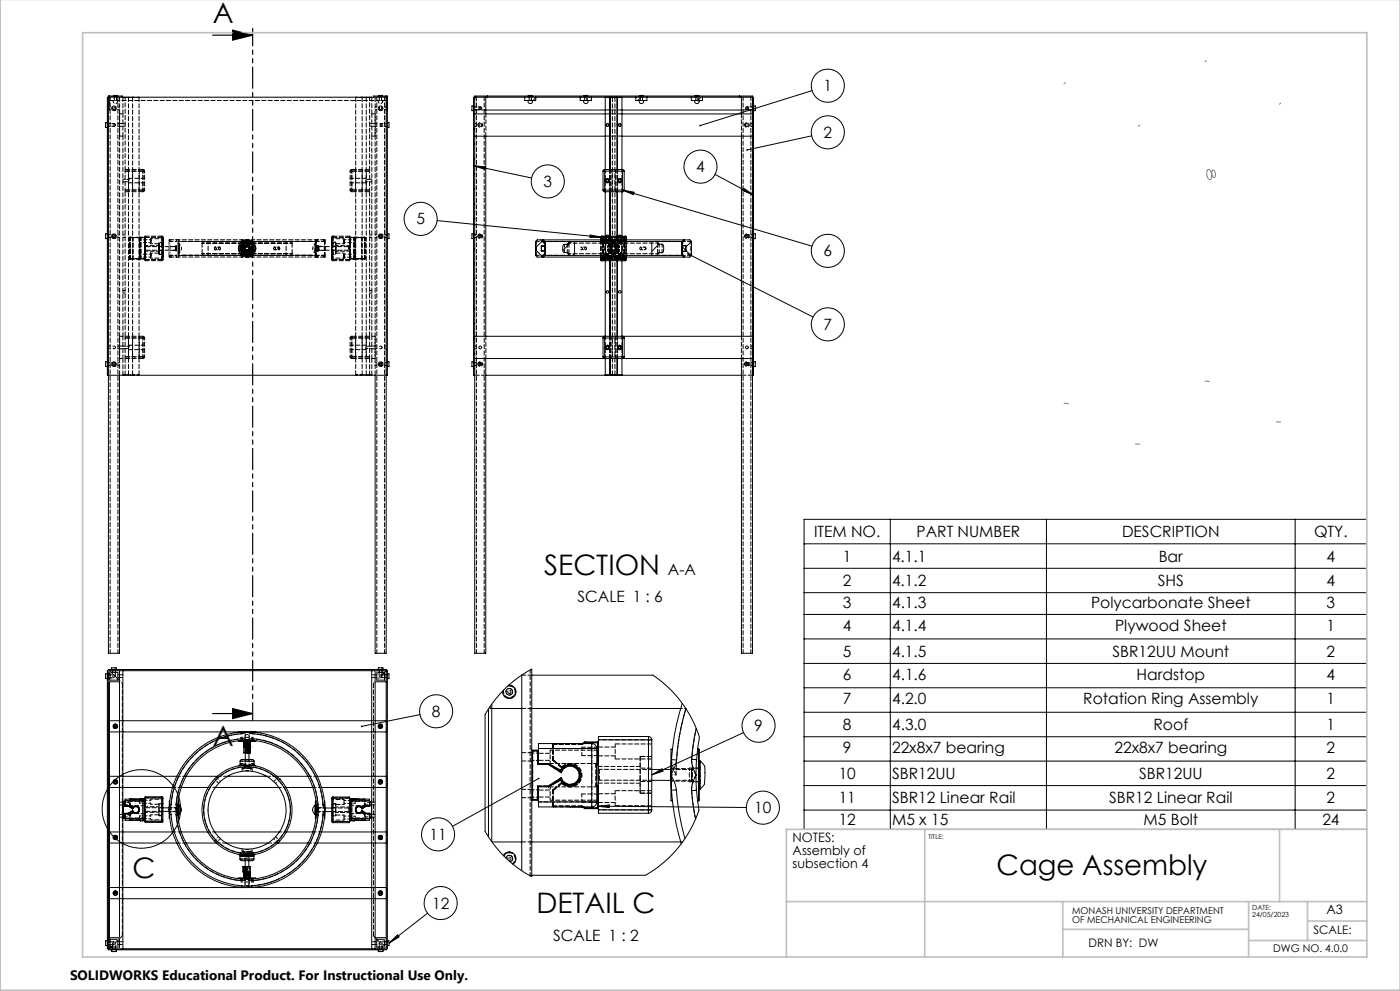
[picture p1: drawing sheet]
<svg xmlns="http://www.w3.org/2000/svg" width="420mm" height="297mm" viewBox="0 0 420 297" stroke-linecap="round" stroke-linejoin="round" font-family="sans-serif">
<defs><g id="words">
<g font-size="8.5">
<text x="63.8" y="6.8">A</text>
<text x="163.3" y="172.3">SECTION</text>
<text x="63.8" y="223.4">A</text>
<text x="39.7" y="263.2">C</text>
<text x="299" y="262.1">Cage Assembly</text>
<text x="160.9" y="273.7">DETAIL C</text>
</g>
<g font-size="4.7">
<text x="247.1" y="27.3">1</text>
<text x="247.1" y="41.3">2</text>
<text x="208.9" y="51.6">4</text>
<text x="163.1" y="56">3</text>
<text x="124.9" y="67.2">5</text>
<text x="247.1" y="76.8">6</text>
<text x="247.1" y="98.9">7</text>
<text x="244.2" y="161">ITEM NO.</text>
<text x="275" y="161">PART NUMBER</text>
<text x="336.6" y="161">DESCRIPTION</text>
<text x="394.2" y="161">QTY.</text>
<text x="200.4" y="172.3">A-A</text>
<text x="252.9" y="168.3">1</text>
<text x="267.6" y="168.3">4.1.1</text>
<text x="347.6" y="168.3">Bar</text>
<text x="398" y="168.3">4</text>
<text x="252.9" y="175.6">2</text>
<text x="267.6" y="175.6">4.1.2</text>
<text x="347.3" y="175.6">SHS</text>
<text x="398" y="175.6">4</text>
<text x="173.2" y="180.5">SCALE 1 : 6</text>
<text x="252.9" y="182.1">3</text>
<text x="267.6" y="182.1">4.1.3</text>
<text x="327.3" y="182.1">Polycarbonate Sheet</text>
<text x="398" y="182.1">3</text>
<text x="252.9" y="189.1">4</text>
<text x="267.6" y="189.1">4.1.4</text>
<text x="334.5" y="189.1">Plywood Sheet</text>
<text x="398" y="189.1">1</text>
<text x="252.9" y="196.8">5</text>
<text x="267.6" y="196.8">4.1.5</text>
<text x="333.7" y="196.8">SBR12UU Mount</text>
<text x="398" y="196.8">2</text>
<text x="252.9" y="203.7">6</text>
<text x="267.6" y="203.7">4.1.6</text>
<text x="340.9" y="203.7">Hardstop</text>
<text x="398" y="203.7">4</text>
<text x="129.6" y="214.8">8</text>
<text x="252.9" y="211">7</text>
<text x="267.6" y="211">4.2.0</text>
<text x="325" y="211">Rotation Ring Assembly</text>
<text x="398" y="211">1</text>
<text x="226.3" y="219.1">9</text>
<text x="252.9" y="218.8">8</text>
<text x="267.6" y="218.8">4.3.0</text>
<text x="346.1" y="218.8">Roof</text>
<text x="398" y="218.8">1</text>
<text x="252.9" y="225.7">9</text>
<text x="267.6" y="225.7">22x8x7 bearing</text>
<text x="334.3" y="225.7">22x8x7 bearing</text>
<text x="398" y="225.7">2</text>
<text x="251.6" y="233.5">10</text>
<text x="267.6" y="233.5">SBR12UU</text>
<text x="341.7" y="233.5">SBR12UU</text>
<text x="398" y="233.5">2</text>
<text x="226.3" y="243.7">10</text>
<text x="251.6" y="240.8">11</text>
<text x="267.6" y="240.8">SBR12 Linear Rail</text>
<text x="332.7" y="240.8">SBR12 Linear Rail</text>
<text x="398" y="240.8">2</text>
<text x="128.8" y="251.7">11</text>
<text x="251.6" y="247.3">12</text>
<text x="267.6" y="247.3">M5 x 15</text>
<text x="343.1" y="247.3">M5 Bolt</text>
<text x="396.7" y="247.3">24</text>
<text x="129.6" y="272.3">12</text>
<text x="166" y="281.9">SCALE 1 : 2</text>
</g>
<text font-size="4.1" x="21" y="293.7">SOLIDWORKS Educational Product. For Instructional Use Only.</text>
<g font-size="3.9">
<text x="237.8" y="252.4">NOTES:</text>
<text x="237.8" y="256.3">Assembly of</text>
<text x="237.8" y="260.1">subsection 4</text>
<text x="398" y="273.9">A3</text>
</g>
<g font-size="3.5">
<text x="394" y="279.8">SCALE:</text>
<text x="326.5" y="283.8">DRN BY: DW</text>
</g>
<text font-size="3.2" x="382" y="285.4">DWG NO. 4.0.0</text>
<g font-size="2.8">
<text x="321.6" y="273.9">MONASH UNIVERSITY DEPARTMENT</text>
<text x="321.6" y="276.8">OF MECHANICAL ENGINEERING</text>
</g>
<g font-size="2.1">
<text x="375.7" y="272.8">DATE:</text>
<text x="375.7" y="275">24/05/2023</text>
</g>
<text font-size="2" x="278.5" y="251.4">TITLE:</text>
</g></defs>
<g fill="none" stroke="#000" stroke-width=".3">
<path d="M32.2 36.8h-.5v1.4h.5M32.8 28.8v.3M34 28.7h1.2M34 28.7v.1M35.2 28.7v.1M36.7 29.1v-.3h-4.2v167h3.3v-83.3M112 29.1v-.3h4.2v83.7h-84v-83.4h84M113.5 28.7h1.2M113.5 28.7v.1M114.7 28.7v.1M115.9 28.8v167h-3.4v-83.3M115.9 33h.3"/>
<path d="M116.2 36.8h.5v1.4h-.5M142.1 29.3l.3 .4-.3 .3M142.1 38.3l.3 .4-.3 .3M142.1 33.8l.3 .3M142.1 31.7h-.5v1.5h.5M142.4 34.1l-.3 .4M142.4 34.1h39.2M144.1 32.1v.8M145.7 33h35.9M145.7 29.1v5M146.2 28.8v.3M157.4 29.1v1h3.3v-1"/>
<path d="M158.4 30.1a.69 .69 0 0 0 .7 1 .69 .69 0 0 0 .6-1M158.5 28.7h1.2M158.5 28.7v.1M159.7 28.7v.1M160.7 29.3l-.8 .8M174.1 29.1v1h3.3v-1M174.4 29.1l-.3 .3M175.1 30.1a.68 .68 0 0 0 .7 .9 .68 .68 0 0 0 .6-.9M175.2 28.7h1.1M175.2 28.7v.1M176.3 28.7v.1M181.6 29.2h1.5"/>
<path d="M181.6 29.2v21.6M181.6 29.1v.1M183 29.1l-.1 21.7M183.1 29.2h2M183.1 29.2v21.6M183.2 29.1l-.1 .1M183.2 29.1h1.8M183.2 29.1h-41.1v83.4h.3M185 29.1l.1 .1M185 29.1h41.1v83.4h-.4M185.1 29.2v21.6M185.1 29.2h1.5"/>
<path d="M185.2 29.1v21.7M186.5 29.1l.1 .1M186.6 33h35.8M186.6 29.2v21.6M186.6 34.1h39.1M190.7 29.1v1h3.4v-1M191.8 30.1a.69 .69 0 0 0 .6 1 .69 .69 0 0 0 .6-1M191.8 28.7h1.2M191.8 28.7v.1M192.3 29.1l-1 1M193 28.7v.1M207.4 29.1v1h3.3v-1"/>
<path d="M208.5 30.1a.68 .68 0 0 0 .6 1 .68 .68 0 0 0 .6-1M208.5 28.7h1.2M208.5 28.7v.1M209.7 28.7v.1M210.3 29.1l-1 1M221.9 28.8v.3M222.4 29.1v5M224.1 32.1v.8M225.7 30.7h.4M225.7 33.9h.4M225.7 37.8l.4 .4M225.7 36.3l.4 .3"/>
<path d="M226.1 37h-.4l.4 .4M226.1 31.7h.5v1.5h-.5M243.6 27.2l-33.6 10.4M142.1 49.7l17.4 3.6M142.1 56.3l.3 .3-.3 .3M142.1 42.8l.3 .3-.3 .4M142.1 47.3l.3 .3-.3 .4M142.1 51.8l.3 .3-.3 .4M142.1 49.7l3.5 .3-.1 .8zM142.4 40.8h39.2M145.7 40.8v60M180.9 57h.5"/>
<path d="M180.9 51.3h.5M180.9 57l.5 .5M180.9 51.3v5.7M181.4 57v.5M181.4 50.8v.5M181.4 50.8l-.5 .5M181.4 51.3v5.7M181.4 57.5h5.3M181.4 57h5.3M181.4 51.3h5.3M181.4 50.8h5.3M181.6 57.5v13.3"/>
<path d="M182.9 57.5v13.3M183.1 57.5v13.3M185.1 57.5v13.3M185.2 57.5v13.3M186.6 57.5v13.3M186.6 40.8h39.1M186.7 57l56.9 16.8M186.7 57l3.6 .6-.3 .7zM186.7 57v.5M186.7 51.3h.6M186.7 50.8v.5M186.7 50.8l.4 .1 .2 .4"/>
<path d="M186.7 57h.6M186.7 51.3v5.7M187.3 57l-.2 .3-.4 .2M187.3 51.3v5.7M214.5 52.3l11.6 6.2M222.4 40.8v60M223.1 56.4l3 2.1-3.4-1.4zM225.7 40.2h.4M225.7 43.4h.4M225.7 46.6h.4M225.7 52.9h.4M225.7 56.1h.4"/>
<path d="M225.7 59.3h.4M225.7 50.5l.4 .4M225.7 49l.4 .3M226.1 49.7h-.4l.4 .4M243.5 40.7l-19.3 4.2M32.2 70.1h-.5v1.4h.5M116.2 70.1h.5v1.4h-.5M131.1 66.1l49.5 5M142.1 78.7l.3 .4-.3 .3M142.1 60.8l.3 .3-.3 .3M142.1 65.3l.3 .3-.3 .3M142.1 69.7l.3 .4-.3 .3"/>
<path d="M142.1 74.2l.3 .4-.3 .3M142.1 70.1h-.5v1.4h.5M144.1 70.4v.8M160.7 74.9l2.1 2.1M160.7 76.4l.5 .6h1.6M160.7 72.5v3.9M162.2 71.9l1.4 1.4M162.4 75.2h1.2M162.8 71.9h-1.6l-.5 .6M162.8 71.9l.5 .5M162.8 77h19.7M162.8 71.9h19.7"/>
<path d="M163 71.9l-2.3 2.3M163.3 72.4l.3 .2v3.7l-.3 .2M163.3 76.5l-.5 .5M163.3 76.5h7.7M163.3 72.4h7.7M163.6 75.8l-1.2 1.2M163.6 73.7h-1.2v1.5h1.2M171.5 72.4l-2.7 2.7M172.4 76l-.5 .5M172.4 72.4h-1.4l-.8 .8h-.9a1.76 1.76 0 0 0 0 2.5h.9l.8 .8h1.4M172.4 76.5h23.1M172.4 72.4h23.1"/>
<path d="M172.4 72.4v4.1M177.1 70.4l3.5 .7-3.6 .1zM180.2 71.1h.4M180.2 77.8h.4M180.2 77.8l.4 .3M180.2 77.8h.1M180.2 71.1h.1M180.2 71.1v.8M180.2 77v.8M180.6 70.8l-.4 .3M180.6 70.8v.3M180.6 77.8v.3"/>
<path d="M180.6 78.1h.1M180.6 70.8h.1M180.6 77.8h6.9M180.6 78.1h6.9M180.6 70.8h6.9M180.6 71.1h6.9M180.6 71.1v.8M180.6 77v.8M181.1 77a.72 .72 0 0 0 1.2 0M181.6 77l.1 .1M181.6 78.1v22.7M181.7 71.5l.6 .4a.72 .72 0 0 0-1.2 0"/>
<path d="M181.7 71.9h-.1M181.9 70.8a.39 .39 0 0 1 .3-.4 .39 .39 0 0 1 .4 .4M182.5 71.9v.5M182.5 77h1.5M182.5 71.9h1.5M182.5 76.5a2.57 2.57 0 0 0 3.1 0v.5M182.5 76.5v.5M182.5 76.5l1.5 .5M182.7 76.5a2.44 2.44 0 0 0 2.7 0M182.7 72.4a2.44 2.44 0 0 1 2.7 0M182.9 78.1v22.7M183.1 78.1v22.7"/>
<path d="M184 77h.1M184 71.9h.1M184 71.9l-1.5 .5M184.1 71.9h1.5M184.1 77h1.5M185.1 78.1v22.7M185.2 78.1v22.7M185.5 70.8a.37 .37 0 0 1 .4-.4 .37 .37 0 0 1 .4 .4M185.6 71.9v.5a2.49 2.49 0 0 0-3.1 0M185.6 71.9h19.8M185.6 77h19.8M185.7 77l.7 .4"/>
<path d="M186.2 77l.2 .1M186.4 77.4l.6-.4zM186.4 71.5l.6 .4a.75 .75 0 0 0-1.3 0M186.4 71.9h-.2M186.6 78.1v22.7M187.5 77.8v.3M187.5 70.8v.3M187.5 77.8h.4M187.5 71.1h.4M187.5 70.8l.4 .3M187.5 71.1v.8M187.5 77v.8"/>
<path d="M187.9 77.8l-.4 .3M187.9 71.1v.8M187.9 77v.8M192.1 74.1a.31 .31 0 0 1 .4 .2 .31 .31 0 0 1-.1 .4 .31 .31 0 0 1-.5-.1zM195.5 76.5h1.4M195.5 72.4v4.1M195.5 72.4h1.4M196.9 72.4l.8 .8M196.9 72.4h8M196.9 76.5h8M197.7 73.2l-2.2 2.1M197.7 73.2h.9a1.83 1.83 0 0 1 .2 2.5h-1.1l-.8 .8"/>
<path d="M204.6 73.9l2.7 2.7M204.6 73.7l1.1-.1v1.7h-1.1zM204.6 76.3l.3 .2M204.6 72.6v3.7M204.9 76.5l.5 .5M204.9 72.4l-.3 .2M205.4 71.9h1.6l.4 .5v4.2l-.3 .4h-1.7M205.4 71.9l-.5 .5M206.4 76.1l37.5 18.9M207.4 72.5l-1.7 1.6M207.4 72.5h.1M207.4 76.5h.1"/>
<path d="M224.1 70.4v.8M225.7 65.6h.4M225.7 68.8h.4M225.7 72h.4M225.7 78.3h.4M225.7 75.9l.4 .4M225.7 63.2l.4 .4M225.7 74.4l.4 .3M225.7 61.7l.4 .3M226.1 62.4h-.4l.4 .4M226.1 75.1h-.4l.4 .4M226.1 70.1h.5v1.4h-.5"/>
<path d="M142.1 96.7l.3 .3-.3 .4M142.1 83.2l.3 .3-.3 .4M142.1 87.7l.3 .3-.3 .4M142.1 92.2l.3 .3-.3 .3M225.7 81.5h.4M225.7 84.7h.4M225.7 91h.4M225.7 94.2h.4M225.7 97.4h.4M225.7 88.6l.4 .4M225.7 99.8l.4 .3M225.7 87.1l.4 .3"/>
<path d="M226.1 87.8h-.4l.4 .4M31.7 108.5v1.4h.5M31.7 108.4v.1M31.7 108.4h.5M116.2 108.4h.5v1.5h-.5M142.1 101.2l.3 .3-.3 .3M142.1 105.7l.3 .3-.3 .3M142.1 110.2l.3 .3-.3 .3M142.1 108.4h-.5v1.5h.5M142.4 107.5h83.3M142.4 100.8h83.3M144.1 108.7v.8"/>
<path d="M145.7 112.5h37.5M145.7 107.5v88.3h-3.3v-167h83.3v167h-3.3v-88.3M180.9 107l.4 .5 .1-.5M180.9 107h.5M180.9 101.3h.5M180.9 101.3l.5-.5v.5M180.9 101.3v5.7M181.4 101.3h5.3M181.4 107h5.3M181.4 101.3v5.7M181.6 107.5v5M182.9 107.5l.1 5"/>
<path d="M183.1 112.4l.1 .1M183.1 112.4h2M183.1 107.5v4.9M183.2 112.5h1.8M185 112.5h37.4M185.1 112.4l-.1 .1M185.1 107.5v4.9M185.2 107.5v5M186.6 107.5l-.1 5M186.7 107v.5l.4-.2 .2-.3M186.7 101.3v-.5l.6 .5M186.7 101.3h.6"/>
<path d="M186.7 107h.6M186.7 101.3v5.7M187.3 101.3v5.7M224.1 108.7v.8M225.7 103.7h.4M225.7 106.9h.4M225.7 110.1h.4M225.7 101.3l.4 .4M226.1 100.5h-.4l.4 .4M226.1 108.4h.5v1.5h-.5M241.2 155.6h168.8v93h-168.8zM267.1 155.6v93"/>
<path d="M313.9 155.6v93M388.5 155.6v93M241.2 163h168.8M241.2 170.3h168.8M241.2 177.6h168.8M241.2 184.1h168.8M241.2 191.5h168.8M241.2 198.8h168.8M32.2 202h-.5v1.4h.5M32.2 201h84v83.3h-84zM32.5 200.7h83.4v84h-83.4zM32.5 204.3h3.3"/>
<path d="M32.8 204.3v76.7M32.8 216h3M32.8 219.4h3M33 201.5h2.3v2.3h-2.3zM33.4 201.5l.4 .4M33.5 200.7v-.5h1.4v.5M33.8 201.5v.7h-.8M34.5 202.7l.8 .8M34.6 201.5v1.2h-.4v.4h-1.2M35.8 201v83.3M36.9 201v83.3M36.9 216h74.6"/>
<path d="M36.9 219.4h34.7M72.6 219.4a23.4 23.4 0 0 0-21.8 21.7M72.6 219.4v.5M72.6 219.9a22.9 22.9 0 0 0-21.3 21.3M74.2 219.4l-1.6 .5M74.2 219.4l1.4 .5M74.2 219.4h-1.6M74.2 219.4l-2.7 .1M74.2 219.4h1.5M74.2 219.4l2.5 .1M74.2 219.4h37.3M75.6 219.9a22.9 22.9 0 0 1 21.3 21.3"/>
<path d="M75.7 219.4a23.4 23.4 0 0 1 21.7 21.8M75.7 219.4l-.1 .5M111.5 201v83.3M112.5 201v83.3M112.5 204.3h3.4M112.5 216h3.4M112.5 219.4h3.4M113.5 200.7v-.5h1.4v.5M113.8 201.5v1.2h.6M114.6 202.2h.8M114.6 201.5v.7M115.4 203.1h-1.2v-.4l-1.2 1.1"/>
<path d="M115.4 201.5h-2.4v2.3M115.4 201.5v2.3h-2.4M115.4 201.5l-.8 .7M116.2 202h.5v1.4h-.5M126 214.2l-17.5 3.5M146.5 212.5v38.3M147.5 211v41.2M147.5 212.3h9M150.8 207.1l4.5-3.9 4.2-2.7v62.2l-3.7-2.2-3.9-3.3-3.6-3.8-2.8-4.3v-35l2.9-4.2zM152.6 205.3a2.03 2.03 0 0 1 2.2 2 2.03 2.03 0 0 1-2.1 2.1 2.03 2.03 0 0 1-1.9-2.3M156.5 202.3h.1M156.5 202.3v58.6"/>
<path d="M159.5 202.3h36.4l3.1 2.4 3.3 3.2 2.8 3.5 2.4 3.9 2.3 5.7-.8 6.7M159.5 212.3h44.7M204.7 210.8a69.7 69.7 0 0 0-3.3 16.9M205.8 212.4a67.5 67.5 0 0 0-2.8 15.3M208.9 218.3l-.6 2.6-.8 6.7M223.1 219.6l-27.6 12.6M241.2 206.1h168.8M241.2 213.5h168.8M32.8 236h3M32.8 232.7h3M36.9 236h14.9M36.9 232.7h16.1"/>
<path d="M37.5 240v1.5M37.5 240h5.4M39 239.5h.1M41.9 239.5h.1M42.2 239.4h.1M42.2 239.4l-.3 .1M42.2 239.3v.1M42.2 239.4h1.3M42.2 239.3l1.3 .1M42.2 239.4l-.1 .1M42.9 240h.5M42.9 239.5v.5"/>
<path d="M42.9 239.5h-5.4v.5M42.9 239.5l.5 .5M42.9 240v5.4M43.4 240v5.4M43.5 239.4h.1M43.5 239.4l-.1 2.1M43.5 239.1h5M43.5 239.1v7M48.5 239.1h.4M48.5 238.8l.4 .3M48.5 238.8v.3M48.5 238.8h-5v.3"/>
<path d="M48.5 239.1v7M48.9 239.1v7M54.4 236h8M55.8 232.7h9.4M64.6 236h19M64.9 233h.1M68.2 232.7h11.8M71.5 222.1h5.2M71.5 222v.1M72 228.1l.4-.5h.8a4.2 4.2 0 0 1 2.9 .3l.1 .2M72 229l-.3 .5M72 228.1h4.2"/>
<path d="M72 228.1v.9M72.2 229.4a13.5 13.5 0 0 0-11.6 13.4 13.5 13.5 0 0 0 11.5 13.3M72.2 229.4l1.9 .4M72.5 228.9l-.3 .5M72.5 228.9l.5 .1 1.1 .8M72.5 228.9l-.5 .1M72.6 221.4l1.6 .4M72.6 221.4a21.3 21.3 0 0 0-19.8 19.7M72.6 221.4v.5M72.6 221.9a20.9 20.9 0 0 0-19.3 19.2M73.1 223.7l.2 .1M73.1 222.8l.2 .2"/>
<path d="M73.1 223.7h.9M73.1 222.8h.9M73.1 223.3h.9M73.1 224h.5M73.1 224v1.7h.5M73.1 223.3v.4M73.3 223.2l-.2 .1M73.3 222.3l-.1 .2M73.3 223.8l-.2 .2M73.3 223.8h.1M73.3 223.8h.7M73.3 223.2h.7"/>
<path d="M73.3 223.8h.4M73.3 223h.7M73.3 222.2v.2h.7M73.3 223v.2M73.6 225.7v1.9M73.6 224v1.7M73.6 224h.4M73.7 223.8l-.1 .2M73.7 223.8h.1M73.7 223.8h.3M74 223.8v.2M74 223.7v.1"/>
<path d="M74 222.8v.2M74 223.2v.1M74 222.5h-.9v.3M74 222.4v.1M74 223.8h.1M74 224v1.7h-.4M74 222.2v.2M74 222.5v.3M74 223v.2M74 223.3v.4M74.1 229.8a13 13 0 0 1 13 12.1 13 13 0 0 1-11.1 13.8M74.1 229.8a13 13 0 0 0-13 12 13 13 0 0 0 11.1 13.9"/>
<path d="M74.2 221.8l-1.6 .1M74.2 221.8l1.5 .1M74.3 223.8h.1M74.3 223.8v.2h.3M74.3 223.8h.3M74.3 223.8h.7M74.3 224.6v.5zM74.3 222.2v3.5h.3M74.6 223.8v.2M74.6 223.8h.1M74.6 223.8h.4M74.6 224h.5"/>
<path d="M74.6 224v1.7M74.7 225.7v1.9M75 223.2l.1 .1M75 222.4l.1 .1M75 223.8l.1 .2M75 223.8h.1M75 222.4l-.7 .1h.8v.3M75 223.2h-.7l.8 .1M75 222.2v.2M75 223v.2M75.1 223.7l-.1 .1M75.1 222.8l-.1 .2"/>
<path d="M75.1 222.8l-.8 .2h.7M75.1 223.7h-.8v.1M75.1 224v1.7h-.5M75.1 223.3v.4M75.7 221.9a20.9 20.9 0 0 1 19.2 19.3M75.7 221.4a21.3 21.3 0 0 1 19.7 19.7M75.7 221.4l-1.5 .4M75.7 221.4v.5M75.8 228.9l-1.7 .9M75.8 228.9l.3 .5M75.8 228.9l.4 .1M76.1 229.4l-2 .4"/>
<path d="M76.1 229.4a13.5 13.5 0 0 1 11.5 13.4 13.5 13.5 0 0 1-11.5 13.3M76.2 229l.4 .5M76.2 228.1v.9M76.7 222v.1M83 232.7h9.4M84 233.5h.1M85.8 236h8M95.2 232.7h16.3M96.5 236h15M99.5 239.2h.4M99.5 239.2v7M99.9 238.9v.3"/>
<path d="M99.9 238.9h5v.3M99.9 238.9l-.4 .3M99.9 239.2v7M99.9 239.2h5M104.9 239.2l-.1 7M105 239.3v.1M105 239.4v2.1M105 239.4h1.2M105 239.3h1.2M105 240h.5M105 240v5.4M105.5 239.5v.5"/>
<path d="M105.5 239.5h5.3v.5M105.5 239.5l-.5 .5M105.5 240h5.3M105.5 240v5.4M106.2 239.3v.1M106.2 239.4l.2 .1M106.2 239.4h.1M106.2 239.4l.3 .1M106.5 239.5h.1M110.8 240v1.5M112.5 236h3.4M112.5 232.7h3.4"/>
<path d="M159.8 225.1l-.3-.3h2l-.2 .3M159.8 239.6l-.3 .3h2l-.2-.3M159.8 239.6h1.5M159.8 225.1v14.5M159.8 225.1h1.5M161.3 235.6l.2 .2M161.3 235.6h3.2M161.3 225.1v4M161.3 235.6v4M161.3 229.1h3.2M161.5 228.8l-.2 .3M161.5 224.3v4.5"/>
<path d="M161.5 235.8v4.5M161.5 224.3h16M161.5 235.8h3M161.5 228.8h3M161.6 233.3l-25.9 14.3M164.5 235.6v.2M164.5 229.1l3.9 2.5M164.5 228.8l3.7 2a3.2 3.2 0 0 1 4.9-1 3.2 3.2 0 0 1 0 5 3.2 3.2 0 0 1-4.9-.9l-3.7 1.9M164.5 228.8v.3M164.5 228.8l3.7 2.4M166 222.8h.1M168.2 231.2l.2 .4"/>
<path d="M168.2 231.2a3 3 0 0 1 4.6-1.3 3 3 0 0 1 0 4.8 3 3 0 0 1-4.6-1.2M168.2 233.5l-3.7 2.3M168.4 231.6a2.75 2.75 0 0 1 4.2-1.5 2.75 2.75 0 0 1 0 4.5 2.75 2.75 0 0 1-4.2-1.5M168.4 233.1l-.2 .4M168.4 233.1l-3.9 2.5M174.6 222.8h-.1M174.6 222.8h.1M175.5 222.4l.1 .2M175.5 222.4h.1M175.5 222.4l-.9 .4M175.6 222.4v.2M175.6 222.6h3.7"/>
<path d="M175.6 222.4h3.7M175.6 222.6l-.5 .2M177.5 224.3h1.5M177.5 222.8v1.5M177.5 222.8h-16v1.5M177.5 222.8a1.51 1.51 0 0 1 1.5 1.5M177.5 224.3v16M179 235.3l.1 .1M179 229.3h.1M179 224.3v16M179 235.7l.3 .2M179.1 229.3l-.1 .1"/>
<path d="M179.1 235.4h-.1M179.1 235.4l.4 .4M179.3 222.4v.2M179.3 222.4l.2 .1-.2 .1M179.3 228.7h.2v.2M179.3 228.7l.2 .2M179.3 222.6v6.1M179.3 235.9v6.2M179.3 228.7l-.3 .3M179.5 235.8l-.2 .1M179.5 235.8v.1h-.2M179.5 228.9l-.4 .4"/>
<path d="M179.5 221.7l15.1 .1M179.5 221.7v21M194.6 221.8h.9M194.6 220.7a1.02 1.02 0 0 1 .9 1.1M194.6 220.7v1.1M194.6 220.7h-15.1v1M194.6 221.8l-.1 20.9M195.5 221.8v20.9M195.5 233.9h5.8M195.5 230.6h5.8M195.5 232.2l3.1-1.8 .3 .7zM201.3 232.2v.1a10.4 10.4 0 0 1 1.6 4.4"/>
<path d="M201.3 232.2l.1 4.6M201.3 232.2v7.8h.4M201.4 236.8a70.5 70.5 0 0 0 3 16.1M201.4 227.7h1.6M201.4 227.7l-.1 4.5M201.7 224.5h-.4v7.7M202.9 236.7a71.6 71.6 0 0 0 2.6 14.6M202.9 236.7l-1.5 .1M203 227.7a10.9 10.9 0 0 1-1.7 4.5M207.5 227.6a9.2 9.2 0 0 0 1.3 4.7M207.5 237l.3 3.3 .9 5.2M207.5 227.6l1.5 .1"/>
<path d="M208.8 232.3a9.2 9.2 0 0 0-1.3 4.7M208.8 232.3l.2 4.6M209 236.9l.7 5.9-1.2 3-1.9 3.8-2.8 4-3.2 3.6-3.1 2.6-3.6 2.4-34.4 .1M209 236.9l-1.5 .1M209 227.7l-.2 4.6M209.3 240h.2M209.3 224.5h.2M209.5 224.5l.3 .1v15.2l-.3 .2M209.5 224.5v15.5M209.8 236.3l.2 .2M210 228.1l1.4 1.5 .1 1.2-.2 4.3-1.3 1.4M210 228.1l-.2 .1"/>
<path d="M210 228.1v8.4M241.2 220.8h168.8M241.2 228.1h168.8M241.2 235.4h168.8M32.8 249.3h3M32.8 252.7h3M36.9 240.2h.6zM36.9 249.3h14.9M36.9 252.7h16.1M36.9 245.1l.6 .1zM37.4 243.8h.1M37.4 243.8h1.1"/>
<path d="M37.4 240.2v1.4M37.4 243.8v1.3M37.4 241.6h1.1M37.5 245.4v.4h5.4M37.5 241.5l-.1 .1M37.5 245.4h5.4M37.5 243.8v1.6M37.5 243.8h1M37.5 241.5h1M38.5 243.8h.1M38.5 241.6l1.3 .8M38.5 241.5l1.2 .6a1.09 1.09 0 0 1 1.7-.3 1.09 1.09 0 0 1 0 1.7 1.09 1.09 0 0 1-1.7-.3l-1.2 .6"/>
<path d="M38.5 241.5v.1M38.5 241.5l1.3 .8M39.8 242.3v.1M39.8 242.3a1.01 1.01 0 0 1 1.5-.4 1.01 1.01 0 0 1 0 1.6 1.01 1.01 0 0 1-1.5-.4M39.8 243.1l-1.3 .7M39.8 242.4a.92 .92 0 0 1 1.4-.5 .92 .92 0 0 1 0 1.5 .92 .92 0 0 1-1.4-.5M39.8 242.9v.2M39.8 242.9l-1.3 .9M41.8 245.8h.1M41.9 245.8l.3 .2M42.1 245.8l.1 .1M42.2 246h.1"/>
<path d="M42.2 245.9v.1M42.2 245.9h1.2M42.2 246h1.2M42.9 245.4v.4M42.9 245.4h.5M43.4 245.4l-.5 .4M43.4 243.7h.1M43.4 241.6h.1M43.4 243.8v.1M43.4 241.6v.1M43.4 243.7l.1 .1M43.4 245.9v.1"/>
<path d="M43.4 241.5h.1M43.4 243.9v2M43.5 243.8l-.1 .1M43.5 241.5l-.1 .1M43.5 246.1v.3l5 .1M43.5 246.1h5M48.5 246.1v.4M48.5 246.1h.4M48.9 246.1l-.4 .4M48.9 243.2h1.9M48.9 242.1h1.9M50.8 242.6l.5 1.5"/>
<path d="M50.8 242.6v1.6M50.8 242.6l.1 2.6M50.8 244.2a23.4 23.4 0 0 0 21.8 21.8M50.8 241.1l.5 .1M50.8 241.1v1.5M50.9 240.1l-.1 2.5M51.3 244.1a22.9 22.9 0 0 0 21.3 21.4M51.3 241.2l-.5 1.4M51.3 244.1l-.5 .1M52.8 241.1l.5 1.5M52.8 244.2a21.3 21.3 0 0 0 19.7 19.7M52.8 241.1h.5"/>
<path d="M53.3 242.6l-.5 1.6M53.3 242.6v1.6M53.3 244.2h-.5M53.3 244.2a20.8 20.8 0 0 0 19.3 19.3M53.3 241.1v1.5M53.4 245.2h.1M53.4 240.1h.2M53.6 240.1l-.1 5.1M53.6 244h.1M53.7 241.3h-.1M53.7 241.3a1.68 1.68 0 0 1 0 2.7M53.7 241.3v2.7"/>
<path d="M54.4 249.3h7.9M55.8 252.7h9.1M64.3 252.1h.1M64.4 249.3h19.4M67.8 252.7h12.6M71.6 256l.4 .5M71.6 256h.1M72 257.5l.4 .4h3.4l.4-.4M72 256.5l.5 .1M72 257.5h4.2M72 256.5v1M72.1 256.1l.3 .2"/>
<path d="M72.2 256l-.1 .1M72.2 256l1.9 .3M72.2 255.7v.3M72.2 255.7l1.9 .1M72.4 256.3l.1 .3M72.5 256.6l1.6 .1M73.2 259.7v1.6M73.5 259.7l.1 1.8M73.6 257.9v1.8M73.8 259.7l.1 1.8M74.1 256.3v.4M74.1 256.3h-1.7"/>
<path d="M74.1 255.8v.5M74.1 256.3h1.7M74.2 259.7h.9v1.6M74.2 259.7h-1.4v1.6h1.4M74.2 259.7v1.6M74.6 257.9v1.8M75.7 256.6l-1.6 .1M75.8 256.3l-.1 .3M76 256l.1 .1M76 255.7v.3M76 255.7l-1.9 .1M76 256l-1.9 .3"/>
<path d="M76.1 256.1l-.3 .2M76.2 256.5l-.5 .1M76.2 256.5v1M76.6 256l-.4 .5M83.3 252.7h9.1M83.4 252.6h.1M85.9 249.3h7.9M94.5 241.3h.1M94.5 241.3a1.64 1.64 0 0 0 0 2.8M94.5 241.3v2.8M94.6 244l-.1 .1M94.6 245.2h.1"/>
<path d="M94.7 240.1l-.1 5.1M94.7 240.1v5.2M94.7 245.3h.1M94.7 240.1h.1M94.9 244.2a20.8 20.8 0 0 1-19.3 19.3M94.9 244.2l.5 .1M94.9 241.2v1.5M94.9 242.7l.5 1.6M94.9 242.7v1.5M95.2 252.7h16.3M95.4 244.3a21.3 21.3 0 0 1-19.8 19.6M95.4 241.1l-.5 1.6"/>
<path d="M95.4 241.1l-.5 .1M96.5 249.3h15M96.9 241.2l.5 1.5M96.9 244.2a22.9 22.9 0 0 1-21.3 21.3M96.9 244.2h.5M97.3 240.1l.1 2.6M97.4 244.2a23.4 23.4 0 0 1-21.8 21.8M97.4 241.2h-.5M97.4 241.2v1.5M97.4 242.7l-.5 1.5M97.4 242.7v1.5M97.4 242.7l-.1 2.6"/>
<path d="M97.4 242.1l2.1 .1M97.4 243.2h2.1M99.5 246.2h.4M99.5 246.2l.4 .4M99.9 246.2v.4M99.9 246.2h4.9M104.8 241.5h.2M104.8 246.2v.4h-4.9M104.9 243.8l.1 .1M104.9 241.5h.1M104.9 241.5l.1 .1M105 245.9v.1"/>
<path d="M105 241.5h-.1M105 245.9h1.2M105 243.9v2M105 246h1.2M105 241.5h.1M105 243.7h.1M105 243.7l-.1 .1M105 241.6h.1M105 245.4h.5M105 245.4l.5 .4M105 241.7h.1M105 243.6v.1"/>
<path d="M105 243.8v.1M105.5 245.4v.4M105.5 245.4h5.3M106.2 245.9v.1M106.2 246h.1M106.3 245.8l-.1 .1M106.5 245.8h.1M106.5 245.8l-.3 .2M108.6 242.4a.92 .92 0 0 0-1.4-.5 .92 .92 0 0 0 0 1.5 .92 .92 0 0 0 1.4-.5M108.6 242.9v.2M108.6 242.9l1.3 .9M108.6 242.3a1.01 1.01 0 0 0-1.5-.4 1.01 1.01 0 0 0 0 1.6 1.01 1.01 0 0 0 1.5-.4"/>
<path d="M108.6 242.3v.1M108.6 243.1l1.3 .7M109.4 245.8h.1M109.9 241.5l-1.2 .6a1.09 1.09 0 0 0-1.7-.3 1.09 1.09 0 0 0 0 1.7 1.09 1.09 0 0 0 1.7-.3l1.2 .6M109.9 241.5v.1M109.9 243.8h.9M109.9 241.5h.9M109.9 241.5l-1.3 .8M109.9 243.8h.1M109.9 243.8h1M109.9 241.6h1M109.9 241.6l-1.3 .8"/>
<path d="M110.8 245.4v.4h-5.3M110.8 241.5l.1 .1M110.8 243.8v1.6M110.9 245.1h.5M110.9 240.2h.5M110.9 243.8h-.1M110.9 240.2v1.4M110.9 243.8v1.3M111.4 240.2v4.9M112.5 249.3h3.4M112.5 252.7h3.4M147.6 252.3h8.9"/>
<path d="M151 256.4a2 2 0 0 1 3.2-.6 2 2 0 0 1-.3 3.2M159.5 252.3h44.7M161.5 240.3v1.5h16M161.5 240.3h16M174.4 241.8l.2 .1M174.4 241.8h.1M174.6 241.9l.9 .4M174.6 241.8v.1M175.1 241.8l.5 .3M175.5 242.3l.1 .1M175.6 242.1v.3M175.6 242.1l-.1 .2"/>
<path d="M175.6 242.1h3.7M175.6 242.4h3.7M177.5 240.3v1.5M177.5 240.3h1.5M179 240.3a1.51 1.51 0 0 1-1.5 1.5M179.3 241.6l44.6 .4M179.3 242.1v.3M179.3 242.1h.2l-.2 .3M179.3 241.6l3.5-.3v.7zM179.5 242.7v1h15M179.5 242.7h15M194.5 242.7v1"/>
<path d="M194.5 242.7h1M195.5 242.7a.96 .96 0 0 1-1 1M241.2 242.8h168.8M32.8 266h3M32.8 269.3h3M36.9 266h37.3M36.9 269.3h74.6M71.5 263.2h5.2M71.5 265.8l2.6 .2M71.5 263.2v.1M72.6 266h1.5M72.6 263.5l-.1 .4"/>
<path d="M72.6 263.5h1.5M72.6 265.5l1.5 .5M72.6 265.5v.5M73.1 262l.1 .2M73.1 262.9l.1 .1M73.1 261.3l.1 .2M73.1 261.7h.4M73.1 262.5h.4M73.1 262h.4M73.1 262.9h.4M73.1 261.7v.3M73.1 262.5v.4"/>
<path d="M73.2 261.5l-.1 .2M73.2 262.3l-.1 .2M73.2 261.5h.1M73.2 261.5h.4M73.2 262.3h.4M73.2 262.2h.4M73.2 263h.4M73.2 261.5h.2M73.2 262.2v.1M73.2 263v.2M73.3 261.3l.1 .2zM73.3 260.2l.1 .5z"/>
<path d="M73.4 261.5h.1M73.4 261.5h.2M73.5 262.9l.1 .1M73.5 262l.1 .2M73.5 261.7v.3M73.5 262.5v.4M73.6 262.3l-.1 .2M73.6 261.5l-.1 .2M73.6 261.5h.1M73.6 262.2v.1M73.6 263v.2M73.7 261.3v1.9"/>
<path d="M73.8 261.7h1.3M73.8 262.5h1.3M73.8 262h1.3M73.8 262l.1 .2M73.8 262.9h1.3M73.8 262.9l.1 .1M73.8 261.7v.3M73.8 262.5v.4M73.9 260.3l.2 .1-.1 .4zM73.9 261.5l-.1 .2M73.9 262.3l-.1 .2M73.9 261.5h.3"/>
<path d="M73.9 261.5h.1M73.9 261.5h1M73.9 262.3h1M73.9 262.2h1M73.9 263h1M73.9 262.2v.1M73.9 263v.2M74.1 263.5l-1.6 .4M74.1 263.5l1.5 .4M74.1 266h2.6M74.2 261.5h.1M74.2 261.3h.1"/>
<path d="M74.2 261.3h.9M74.2 261.3v.2M74.2 261.5h.7M74.9 261.5l.2 .2M74.9 262.3l.2 .2M74.9 261.5h.1M74.9 262.2v.1M74.9 263v.2M75.1 262.9l-.2 .1M75.1 262.5v.4M75.1 262l-.2 .2M75.1 261.3l-.2 .2"/>
<path d="M75.1 261.7v.3M75.6 265.5l-1.5 .5M75.6 265.5v.5M75.6 266h-1.5M75.6 263.5v.4M75.6 263.5h-1.5M76.7 263.2v.1M76.7 265.8v.2M76.7 266h34.8M112.5 266h3.4M112.5 269.3h3.4M128.3 273.7l-11.6 9"/>
<path d="M32.2 282h-.5v1.4h.5M32.5 281h3.3M33 282.3h1.2v.4h.4v1.1M33 283.1h.8v.7M33 281.5h2.3v2.3h-2.3zM33.5 284.7v.5h1.4v-.5M33.8 283.4l-.4 .4M35.3 281.8l-.8 .9M112.5 281h3.4M113 281.5v2.3h2.4M113 281.5h2.4v2.3M113 281.5l1.2 1.2"/>
<path d="M113.5 284.7v.5h1.4v-.5M114.2 282.7h-.4v1.1M114.6 283.1h.8M114.6 283.1v.7M114.6 283.1l.8 .7M115.4 282.3h-1.2v.4M116.2 282h.5v1.4h-.5M116.7 282.7l2.6-2.5 .4 .6z"/>
<circle cx="34.2" cy="32.5" r=".72"/>
<circle cx="114.2" cy="32.5" r=".7"/>
<circle cx="144.1" cy="37.5" r=".42"/>
<circle cx="144.1" cy="32.5" r=".41"/>
<circle cx="182.2" cy="37.5" r=".37"/>
<circle cx="185.9" cy="37.5" r=".37"/>
<circle cx="224.1" cy="37.5" r=".42"/>
<circle cx="224.1" cy="32.5" r=".43"/>
<circle cx="248.4" cy="25.7" r="5"/>
<circle cx="248.4" cy="39.7" r="5"/>
<circle cx="164.3" cy="54.4" r="5"/>
<circle cx="182.2" cy="54.1" r=".35"/>
<circle cx="182.2" cy="54.1" r=".66"/>
<circle cx="185.9" cy="54.1" r=".67"/>
<circle cx="185.9" cy="54.1" r=".35"/>
<circle cx="210.2" cy="49.9" r="4.9"/>
<circle cx="34.2" cy="70.8" r=".71"/>
<circle cx="114.2" cy="70.8" r=".71"/>
<circle cx="126.2" cy="65.6" r="5"/>
<circle cx="144.1" cy="70.8" r=".41"/>
<circle cx="175.6" cy="74.5" r=".35"/>
<circle cx="224.1" cy="70.8" r=".42"/>
<circle cx="248.4" cy="75.2" r="5"/>
<circle cx="182.2" cy="87.5" r=".37"/>
<circle cx="185.9" cy="87.5" r=".37"/>
<circle cx="248.4" cy="97.2" r="4.9"/>
<circle cx="34.2" cy="109.1" r=".71"/>
<circle cx="114.2" cy="109.1" r=".71"/>
<circle cx="144.1" cy="109.1" r=".41"/>
<circle cx="144.1" cy="104.1" r=".41"/>
<circle cx="182.2" cy="104.1" r=".35"/>
<circle cx="182.2" cy="104.1" r=".66"/>
<circle cx="185.9" cy="104.1" r=".67"/>
<circle cx="185.9" cy="104.1" r=".35"/>
<circle cx="224.1" cy="109.1" r=".42"/>
<circle cx="224.1" cy="104.1" r=".42"/>
<circle cx="34.6" cy="217.7" r=".68"/>
<circle cx="114.1" cy="217.7" r=".67"/>
<circle cx="130.9" cy="213.2" r="4.9"/>
<circle cx="227.6" cy="217.5" r="5"/>
<circle cx="34.6" cy="234.4" r=".68"/>
<circle cx="114.1" cy="234.3" r=".67"/>
<circle cx="34.6" cy="251" r=".69"/>
<circle cx="42.4" cy="242.4" r="11.8"/>
<circle cx="74.1" cy="242.8" r="11.7"/>
<circle cx="114.1" cy="251" r=".68"/>
<circle cx="131.4" cy="250.1" r="5"/>
<circle cx="228.9" cy="242" r="5"/>
<circle cx="34.6" cy="267.7" r=".69"/>
<circle cx="114.1" cy="267.7" r=".68"/>
<circle cx="132.2" cy="270.6" r="5"/>
</g>
<g fill="none" stroke="#000" stroke-width=".3" stroke-dasharray="1.3 .6" stroke-dashoffset="-.1">
<path d="M32.7 30.1h83.3M35.9 29.1v83.3M112.5 29.1v83.3M145.8 32.9h-3.4M225.8 32.9h-3.4M37.5 56.9h5.4M37.5 50.8h5.4M37.5 51.3h5.4M42.9 57.4h-5.4M42.9 51.3h-5.4M42.9 56.9h-5.4M105.5 56.9h5.4"/>
<path d="M105.5 50.8h5.4M105.5 51.3h5.4M110.9 51.3h-5.4M110.9 57.4h-5.4M110.9 56.9h-5.4M43.5 73.6v1.7v-1.7M47.7 73.6v1.7v-1.7M71.5 74.4a2.58 2.58 0 0 1 1.9-2.4M72.2 76a2.66 2.66 0 0 1 0-3.1M73.3 75a1 1 0 0 1 .4-1.5 1 1 0 0 1 1.4 .7 1 1 0 0 1-.9 1.2M73.6 74.4a.54 .54 0 0 1 .7-.4 .54 .54 0 0 1 .2 .8 .54 .54 0 0 1-.9-.2v-.2M73.6 74.4a.54 .54 0 0 0 .8 .5 .54 .54 0 0 0 .1-.8 .54 .54 0 0 0-.9 .2v.1"/>
<path d="M74.1 72.4h13M74.7 75.3a1 1 0 0 0 .2-1.5 1 1 0 0 0-1.5 0 1 1 0 0 0 .3 1.5M76.1 76a2.66 2.66 0 0 0 0-3.1M76.1 72.9a2.66 2.66 0 0 1 0 3.1M87.1 76.5h-13M94.6 73.1v2.7v-2.6M100.7 75.3v-1.7v1.7M104.9 75.3v-1.7v1.7M183.9 73.9a.54 .54 0 0 1 .7 .6 .54 .54 0 0 1-.8 .4 .54 .54 0 0 1-.1-.9l.2-.1M184.1 75.3a.83 .83 0 0 0 .7-1.2 .83 .83 0 0 0-1.4-.2 .83 .83 0 0 0 .4 1.4h.3M37.5 106.9h5.4M37.5 100.8h5.4"/>
<path d="M37.5 101.3h5.4M37.5 100.8v-43.4M42.9 107.4h-5.4M42.9 101.3h-5.4M42.9 106.9h-5.4M105.5 106.9h5.4M105.5 100.8h5.4M105.5 101.3h5.4M110.9 101.3h-5.4M110.9 107.4h-5.4M110.9 106.9h-5.4M110.9 100.8v-43.4"/>
<path d="M145.8 112.4h-3.4M225.8 112.4h-3.4M32.7 219.3v-3.3M32.9 204.3v-3.3M112 204.8v75.7M116 219.3v-3.3M32.7 236v-3.3M37.5 240h5.4M42.9 240v5.3M105.5 240h5.4M116 236v-3.3M166 236.9l2.5-2.1"/>
<path d="M166 227.7l2.5 2.2M168.5 234.8l-2.5 2.1M168.5 229.9l-2.5-2.2M171.1 222.8h3.4M184.6 227.5h11M192.1 226.7l-.1 11M195.5 237h-11M195.6 223h-11M32.7 252.7v-3.4M39.8 242.4a.92 .92 0 0 1 1.4-.5 .92 .92 0 0 1 0 1.5 .92 .92 0 0 1-1.4-.5M42.9 245.3h-5.4M43.6 243.2h5.3"/>
<path d="M48.9 242.1h-5.3M105.5 245.3v-5.3M108.6 242.9a.92 .92 0 0 1-1.4 .5 .92 .92 0 0 1 0-1.5 .92 .92 0 0 1 1.4 .5M110.9 245.3h-5.4M116 252.7v-3.4M184.5 241.5h11M32.7 269.3v-3.3M116 269.3v-3.3M32.9 284.3v-3.3M36.7 280.5v-75.7"/>
</g>
<g fill="none" stroke="#000" stroke-width=".3" stroke-dasharray="1.3 .6" stroke-dashoffset=".7">
<path d="M34.3 28.8v1.3M35 30.1v-1.3M113.8 28.8v1.3M114.5 30.1v-1.3M158.8 28.8v1.3M159.4 30.1v-1.3M175.4 28.8v1.3M176.1 30.1v-1.3M192.1 28.8v1.3M192.8 30.1v-1.3M208.8 28.8v1.3M209.4 30.1v-1.3"/>
<path d="M37.5 56.9v-5.6M38.7 53.4v1.4M42.9 56.9v-5.6M42.9 51.3v5.6M43.4 51.3v5.6M105 56.9v-5.6M105.5 51.3v5.6M105.5 56.9v-5.6M109.7 54.8v-1.4M110.9 56.9v-5.6M45.2 77.4h3.7M45.2 73h3.7"/>
<path d="M48.9 75.9h-3.7M48.9 71.5h-3.7M52.6 75.1v-1.3M52.6 73.8v1.3M52.9 75.1v-1.3M52.9 73.8v1.3M53.6 73.8v1.3M53.6 75.1v-1.3M53.6 75.8v-1.4M53.7 73.1v1.3M53.7 74.4v1.4M72 74.4l.5 1.3"/>
<path d="M72.7 71.9h1.5M73.4 73.8v1.3M73.4 75.1v-1.3M73.5 73.8v1.3M73.5 75.1v-1.3M73.5 75.1h1.3M73.5 73.8h1.3M73.5 74.4a.58 .58 0 0 0 .8 .6 .58 .58 0 0 0 .2-1 .58 .58 0 0 0-.9 .3l-.1 .1M73.6 74.4a.58 .58 0 0 1 .8-.5 .58 .58 0 0 1 .1 1 .58 .58 0 0 1-.9-.3v-.2M74.2 77h-1.5M74.2 71.9h1.5M74.8 75.1v-1.3"/>
<path d="M74.8 73.8v1.3M75.6 74.4a1.5 1.5 0 0 0-2.1-1.3 1.5 1.5 0 0 0-.3 2.5 1.5 1.5 0 0 0 2.4-.8v-.4M75.7 77h-1.5M94.6 73.1v2.7v-2.7M94.6 75.1v-1.3M94.6 73.8v1.3M95.6 75.1v-1.3M95.6 73.8v1.3M99.5 77.4h3.7M99.5 73h3.7M103.2 75.9h-3.7M103.2 71.5h-3.7"/>
<path d="M162.4 75.1v-1.3M162.4 73.7v1.5M163.6 75.1v-1.3M163.6 76.3v-3.7M163.6 73.7v1.5M181.7 77.1a.44 .44 0 0 1-.4-.5 .44 .44 0 0 1 .4-.4M183.2 74l.5 1.3M183.2 74l1.3-.4M183.4 75.1v-1.3M183.4 73.8h1.4M183.7 75.3l1.2-.4M183.7 75.3l-.5-1.3"/>
<path d="M183.9 73.9a.58 .58 0 0 0-.3 .9 .58 .58 0 0 0 1-.1 .58 .58 0 0 0-.5-.8h-.2M184.5 73.6l-1.3 .4M184.5 73.6l.4 1.3M184.7 73.8v1.3M184.8 75.1h-1.4M184.8 73.8v1.3M184.9 74.9l-.4-1.3M184.9 74.9l-1.2 .4M186.4 77.1a.44 .44 0 0 1-.5-.5 .44 .44 0 0 1 .5-.4M37.5 106.9v-5.6M38.7 103.4v1.4M42.9 106.9v-5.6"/>
<path d="M42.9 101.3v5.6M43.4 101.3v5.6M105 106.9v-5.6M105.5 101.3v5.6M105.5 106.9v-5.6M109.7 104.8v-1.4M110.9 106.9v-5.6M34.2 218.1a.59 .59 0 0 0 1-.3 .59 .59 0 0 0-.6-.7 .59 .59 0 0 0-.5 .8l.1 .2M113 203.8l-1 1M113.5 217.6a.59 .59 0 0 0 .9 .6 .59 .59 0 0 0 .1-1 .59 .59 0 0 0-.9 .3l-.1 .1M208.9 218.3l-1.1 5.9-.3 3.3M34.6 233.7a.59 .59 0 0 0-.5 .9 .59 .59 0 0 0 1 .1 .59 .59 0 0 0-.3-.9l-.2-.1"/>
<path d="M48.9 239.5h-3.7M72.6 221.4a21.3 21.3 0 0 0-19.7 19.7M72.7 230.2h2.8h-2.8M73.5 229.4h1.3M73.5 229.3h1.3M73.6 220.2v5.5M74.7 225.7v-5.5M74.8 229.4h-1.3M76 221h-3.7M103.2 239.6h-3.7M113.6 234.2a.59 .59 0 0 0 .6 .7 .59 .59 0 0 0 .4-.9 .59 .59 0 0 0-1 0v.2M175.6 222.6h3.7"/>
<path d="M201.3 234.1h5.5M206.8 230.4h-5.5M34.6 250.4a.59 .59 0 0 0-.5 .8 .59 .59 0 0 0 1 .2 .59 .59 0 0 0-.3-1h-.2M37.5 243.7v1.4M37.5 240.2v1.4M38.7 240.2v1.3M38.7 243.8v1.4M39.9 243.5a1.17 1.17 0 0 0 1.6 0 1.17 1.17 0 0 0 0-1.7 1.17 1.17 0 0 0-1.6 0M39.9 241.8a1.17 1.17 0 0 1 1.6 0 1.17 1.17 0 0 1 0 1.7 1.17 1.17 0 0 1-1.6 0M45.2 245.7h3.7M45.2 241h3.7M47.7 244.5v-1.4"/>
<path d="M47.7 240.8v3.7M48.9 244.2h-3.7M52.6 241.9v1.4M52.9 244.2a21.3 21.3 0 0 0 19.6 19.7M52.9 243.3v-1.3M52.9 242v1.3M72.7 255.3h2.8h-2.8M73.4 256.2h1.4M73.4 256.1h1.4M74.8 256.1h-1.4M95.4 241.1a21.3 21.3 0 0 0-19.7-19.7M95.6 242v1.4"/>
<path d="M99.5 245.8h3.7M99.5 241.1h3.7M100.7 240.9v3.6M103.2 244.3h-3.7M108.5 243.5a1.17 1.17 0 0 1-1.6 0 1.17 1.17 0 0 1 0-1.7 1.17 1.17 0 0 1 1.6 0M108.5 241.8a1.17 1.17 0 0 0-1.6 0 1.17 1.17 0 0 0 0 1.7 1.17 1.17 0 0 0 1.6 0M109.7 245.2v-1.4M109.7 241.5v-1.3M111 245.1v-1.4M111 241.6v-1.4M114.1 250.4a.59 .59 0 0 0-.5 .8 .59 .59 0 0 0 1 .2 .59 .59 0 0 0-.3-1h-.2M152.8 256.3a.96 .96 0 0 0-1 .9"/>
<path d="M179.3 242.1h-3.7M34.6 267.1a.59 .59 0 0 0-.5 .8 .59 .59 0 0 0 1 .2 .59 .59 0 0 0-.3-1h-.2M75.7 263.9a21.3 21.3 0 0 0 19.7-19.7M76 264.3h-3.7M113.6 267.4a.59 .59 0 0 0 .5 .8 .59 .59 0 0 0 .6-.7 .59 .59 0 0 0-1-.3l-.1 .2M112 280.5l1 1"/>
</g>
<g fill="none" stroke="#000" stroke-width=".3" stroke-dasharray="1.3 .6">
<path d="M32.2 32.9h.3M32.5 32.9h.4M32.5 32h-.3M32.5 32.9h.5M32.5 37.9h.5M33 32h-.5M33 37h-.5M34.2 37.3v.6M34.2 37v.3M34.3 28.8v.3M34.5 28.6h.2M34.5 28.6h.1"/>
<path d="M34.7 28.6h.1M34.8 28.6h.1M35 29.1v-.3M35.3 30.4v-.3M35.4 32.9h.5M35.4 37.9h.5M35.9 32h-.5M35.9 37h-.5M37 29.1l-.1 .1M37.5 29.1v.1M38.5 29.2v-.1M39.8 29.2v-.1"/>
<path d="M41.7 29.2l-.1-.1M106.7 29.2v83.2M106.8 29.1l-.1 .1M108.6 29.2v-.1M109.9 29.2v-.1M111 29.1l-.1 .1M111.5 29.1v.1M112.5 32.9h.5M112.5 37.9h.5M113 32h-.5M113 37h-.5M113.5 28.7h.1"/>
<path d="M113.8 28.8v.3M114 28.6h.3M114 28.6h.1M114.3 28.6h.1M114.5 29.1v-.3M114.8 30.4v-.3M115.4 32.9h.5M115.4 37.9h.5M115.9 32.9h.3M115.9 32h-.5M115.9 37h-.5M116.2 32h-.3"/>
<path d="M142.1 32.9h.3M142.4 32h-.3M142.4 37.9h.5M142.4 32.9h.5M142.9 37h-.5M142.9 32h-.5M158.8 28.8v.3M158.9 28.6h.4M158.9 28.6h.1M159.3 28.6h.1M159.4 29.1v-.3M175.4 28.8v.3"/>
<path d="M175.6 28.6h.3M175.6 28.6h.1M175.9 28.6h.1M176.1 29.1v-.3M181.6 29.2h5M181.6 34.1h5M183.1 29.2h.6M183.7 29.2l.1-.1M183.7 29.2h-.6M184.5 29.2l-.2-.1M184.5 29.2h.6M185.1 29.2h-.6"/>
<path d="M186.6 32.9h-5M192.1 28.8v.3M192.3 28.6h.3M192.3 28.6h.1M192.6 28.6h.1M192.8 29.1v-.3M208.8 28.8v.3M208.9 28.6h.4M208.9 28.6h.1M209.3 28.6h.1M209.4 29.1v-.3M225.3 32.9h.5"/>
<path d="M225.3 37.9h.5M225.8 32.9h.3M225.8 32h-.5M225.8 37h-.5M226.1 32h-.3M37.5 57.4v-.5M37.5 51.3v-.5M42.9 56.9v.5M42.9 50.8v.5M42.9 56.9h.5M42.9 57.4v-.5M42.9 51.3h.5"/>
<path d="M42.9 51.3v-.5M43.4 56.9h-.5M43.4 51.3h-.5M105 56.9h.5M105 51.3h.5M105.5 56.9h-.5M105.5 51.3h-.5M105.5 57.4v-.5M105.5 51.3v-.5M105.5 56.9v.5M105.5 50.8v.5M110.9 56.9v.5"/>
<path d="M110.9 50.8v.5M181.6 40.8h5M32.2 71.2h.3M32.5 70.4h-.3M32.5 71.2h.5M33 70.4h-.5M35.4 71.2h.5M35.9 70.4h-.5M38.9 77.5h.1M38.9 71.2l.1-.1M38.9 71.2h.1M39 71.2v-.1"/>
<path d="M39 77.5h-.1M39 71.2h-.1M39 77.6l-.1-.1M39 71.1h.1M39 77.6v-.1M39 77.6h.1M39.9 77.6v-.1M39.9 71.2v-.1M41.8 71.2l.1-.1M41.9 71.2v-.1M41.9 77.5h.1M41.9 71.2h.1"/>
<path d="M41.9 77.6v-.1M41.9 77.6h.1M41.9 77h.1M41.9 72.7h.1M41.9 77.6l-.1-.1M41.9 76.2h.1M41.9 71.9h.1M41.9 71.2h.3M41.9 77.5h.3M41.9 71.1h.3M41.9 71.1h.1M42.2 77.5h-.3"/>
<path d="M42.2 71.2v-.1M42.2 71.2h.1M42.2 77.5h.1M42.2 71.2h-.3M42.2 77.6v-.1M42.2 71.1v.1M42.2 77.6h-.3M43.3 77.6l.1-.1M43.3 71.1l.1 .1M43.4 71.2l-.1-.1M43.4 71.2h.1M43.4 77.5h.1"/>
<path d="M43.4 77.5l-.1 .1M43.5 71.2h.1M43.5 77.6v-.1M43.5 71.1v.1M43.5 77v.1M43.5 72.7h.1M43.5 72.7v.1M43.5 71.2v-.1M43.5 77.5h.1M43.5 71.2h-.1M43.5 77.5v.1M43.5 77.5h-.1"/>
<path d="M43.5 76.2h.1M43.5 71.8v.1M43.5 77.8v.3M43.5 71.1h5M43.5 70.8v.3M43.5 70.8h.1M43.5 77.1h.1M43.5 77.1v-.4M43.5 72.8v-.4M43.5 76.7v-.6M43.5 72.4v-.6M43.5 76.2v-.1"/>
<path d="M43.5 71.9h.1M43.5 76.1v.1M43.5 71.8h.1M43.5 78.1v-.3M43.5 78.1h.1M43.5 70.8h5M43.5 77.8h5M43.5 71.1v-.3M45.2 77.4h.1M45.2 73h.1M45.2 75.9h.1M45.2 71.5h.1"/>
<path d="M48.5 77.8h-5M48.5 71.1v-.3M48.5 78.1l.4-.3M48.5 78.1v-.3M48.5 78.1h-5M48.5 77.8v.3M48.5 71.1h-5M48.5 77.8h.4M48.5 71.1h.4M48.9 71.1h.1M48.9 71.1l-.4-.3M48.9 77.8h-.4"/>
<path d="M48.9 71.1h-.4M48.9 77.8h.1M50.8 71.9v5.1M50.8 71.9h.5M50.8 77v-5.1M50.8 77v-.5M50.8 71.9h.1M50.9 76.5l-.1 .5M51.3 77h.1M51.3 77h-.5M52.6 73.8h.1M52.6 75.1h.1"/>
<path d="M52.8 74.6v-.4M52.9 77h.1M52.9 71.9h.1M52.9 75.1h.1M52.9 73.8h.1M52.9 73.9v.5M52.9 74v-.1M52.9 74.4v-.4M52.9 74.4v.6M53.3 71.9v.4M53.3 77v-.4M53.3 76.6v.4"/>
<path d="M53.3 72.3v-.4M53.4 72.3v.1M53.4 76.5v.1M53.6 77h.1M53.6 71.9h-.1M53.6 75.8h.1M53.6 73.2v-.1M60.6 72.9v3.1M64.6 74.8h.1M64.6 74.1h.1M71.5 74.4v.1M72.1 72.9l.1-.4"/>
<path d="M72.1 76l.1 .4M72.1 76l.3-.1M72.1 72.9l.3 .1M72.2 76l.3-.3M72.2 72.9l.3 .3M72.2 72.5v-.1M72.2 76.4v.1M72.4 76.4l.4 .3M72.4 75.9l.1-.2M72.4 73l.1 .2M72.4 76.4l.2 .1M72.5 76.4l.4 .3"/>
<path d="M72.5 76.4l.1 .1M72.5 73.2l.4-.4M72.5 72.5l.1-.1M72.5 77l.1-.5M72.5 71.9h.1M72.6 76.5v.5M72.6 72.4h-.1M72.6 72.4l-.1-.5M72.6 76.5l.3 .2M72.6 77v-.5M72.6 77h-.1M72.6 72.4v-.5"/>
<path d="M72.6 76.5l.1 .5M72.7 71.9l-.1 .5M72.7 74.4l.1 .5M72.7 74.4a1.41 1.41 0 0 0 2.1 1.3 1.41 1.41 0 0 0 .2-2.4 1.41 1.41 0 0 0-2.2 .9l-.1 .2M72.8 73.9l-.1 .5M72.8 72.2l-.4 .3M72.9 72.8l-.4 .4M72.9 75.9h.1M73 75.7l.3 .1M73.1 72.1l-.5 .3M73.2 76h.1M73.2 76l-.3-.1"/>
<path d="M73.3 75h.1M73.3 75l.1-.1M73.3 75l.2 .3M73.4 74.9h.1M73.4 75.1h.1M73.4 73.8h.1M73.5 75.1h-.1M73.5 75.1h.1M73.5 73.8h.1M73.5 75.4l-.3-.2M73.5 76.2l.3 .1M73.5 76.2h.1"/>
<path d="M73.5 75.3l.1-.2M73.5 75.3h.1M73.6 76l.3 .1M73.6 75.1h.1M73.6 75.1l-.2-.2M73.6 75.1l-.1 .2M73.7 76h.3M73.7 75.3v-.1M73.7 75.3h.1M73.7 76.3h.1M73.7 75h.1M73.7 75l-.1 .1"/>
<path d="M73.7 75.2h.1M73.7 76.5h.6M73.8 75.2l.2 .1M73.8 76.3h.1M73.8 75.4l.4 .1M73.8 75.4h.1M73.8 75.4l.1-.1M73.9 75.3h.1M73.9 77h.2M73.9 75.3l-.1 .1M73.9 75.3l.1-.2M74 75.1h.1"/>
<path d="M74 75.5h-.3M74 75.5l-.3-.2M74 76.3h-.3M74 75.3h.1M74 75.4h.1M74 75.3v.1M74 75.4v-.1M74 75.3v-.2M74.1 71.9h-.1M74.1 75h.1M74.1 76.3h.1M74.1 75.1h.1"/>
<path d="M74.1 72.6h.1M74.1 75.4h.1M74.1 73.4h.1M74.1 75.3h.1M74.1 73.6h.1M74.1 75.7l-.3-.2M74.1 73.6h.2M74.1 73.8h.1M74.1 76.5h.1M74.1 72.4h.1M74.1 73.9h.1M74.1 75.9h.1"/>
<path d="M74.1 72.9h.1M74.1 75.3h-.2M74.2 72.4h-.1M74.2 73.8h-.1M74.2 73.4h.1M74.2 73.6h.1M74.2 73.8h.1M74.2 76.3h.1M74.2 75.1h.1M74.2 72.6h.1M74.2 73.9h-.1M74.2 75.3h-.3"/>
<path d="M74.2 75.5v-.2M74.2 75.5v-.1M74.2 75.3h.1M74.2 75.4h.1M74.2 75.4v-.1M74.2 73.6h-.2M74.3 73l-.2-.1M74.3 75.3h.1M74.3 75.3l.3-.1M74.3 75.1v.2M74.3 75.1h.1M74.3 75.3v.1"/>
<path d="M74.3 75.5v-.2M74.3 75.4v-.1M74.3 75.4h.1M74.3 75.3a.85 .85 0 0 0 .6-1.3 .85 .85 0 0 0-1.4 0 .85 .85 0 0 0 .5 1.3M74.3 76h.4M74.3 76.3h.1M74.3 76.3h.4M74.4 76.5h-.3M74.4 72.4h.1M74.4 76.5h.1M74.5 72.4h-.1M74.5 76.5h-.4"/>
<path d="M74.6 75.2h.1M74.7 75.5h-.4M74.7 75.3l-.1-.1M74.7 75.3l-.4 .2M74.7 75.3h.1M74.7 75.1h.1M74.7 73.8h.1M74.8 75.1h.1M74.8 73.8h.1M75.6 77h.1M75.6 76.5v.5M75.6 76.5l.3-.2"/>
<path d="M75.6 72.4l.1-.5M75.7 71.9v.5M75.7 77l-.1-.5M75.7 72.4v-.5M75.7 76.5v.5M75.7 77v-.5M75.8 72.5l-.6-.4M75.8 75.7v.2M75.8 73.2v-.2M75.8 73.2l-.4-.4M75.8 75.9l.3 .1M75.8 73l.3-.1"/>
<path d="M75.8 76.4l-.1 .1M75.9 73.3l-.1-.1M75.9 72.6l-.3-.2M76 76.5v-.1M76 72.4v.1M76 76.4l.1-.4M76 72.5l.1 .4M76.1 76l-.3-.3M76.1 72.9l-.3 .3M76.2 74.5v-.1M76.7 74.5v-.1M82.4 74.8h.1"/>
<path d="M82.4 74.1h.1M87.6 76v-3.1M94.6 73.1h.1M94.6 75.9v-.1M94.6 73.1h-.1M94.6 74v-.4M94.6 73.8h.1M94.6 73.2v-.1M94.6 75.1h.1M94.6 74.9v.4M94.6 77h.1M94.7 71.9h-.1"/>
<path d="M94.9 72.4v-.1M94.9 76.6l.1 .4M94.9 76.6v-.1M94.9 72.3l.1-.4M95 71.9l-.1 .4M95 77l-.1-.4M95.3 74l.1 .1M95.3 75.3v-.4M95.3 73.6h.1M95.3 73.6v.4M95.4 74.1v-.5M95.4 75.3h-.1"/>
<path d="M95.4 73.9v.6M95.4 74.8l-.1 .1M95.4 74.8v.5M95.4 71.9h.1M95.4 77h.1M95.4 74v-.1M96.9 71.9h.6M97.4 76.5l.1 .5M97.4 72.4l.1-.5M97.5 77v-5.1M97.5 77l-.1-.5M97.5 77h-.6"/>
<path d="M97.5 71.9l-.1 .5M97.5 71.9v5.1M99.5 77.8h.1M99.5 77.8l.4 .3M99.5 77.8h.4M99.5 71.1h.4M99.5 77.4h.1M99.5 73h.1M99.5 75.9h.1M99.5 71.5h.1M99.5 71.1h.1M99.9 77.8v.3"/>
<path d="M99.9 71.1h5M99.9 70.8h.1M99.9 70.8l-.4 .3M99.9 70.8v.3M99.9 70.8h5M99.9 78.1h.1M99.9 77.8h-.4M99.9 71.1h-.4M99.9 71.1v-.3M99.9 77.8h5M103.2 77.1h.1M103.2 72.7h.1"/>
<path d="M103.2 76.2h.1M103.2 71.8h.1M104.9 77.8h-5M104.9 71.1v-.3M104.9 78.1v-.3M104.9 77.5h.1M104.9 77.5l.1 .1M104.9 71.2h.1M104.9 77.1l.1-.1M104.9 72.8l.1-.1M104.9 71.2l.1-.1M104.9 78.1h-5"/>
<path d="M104.9 70.8v.3M104.9 71.1h-5M104.9 77.8v.3M104.9 72.7h.1M105 77.5h-.1M105 71.2v-.1M105 71.1l-.1 .1M105 71.1h.1M105 77.6v-.1M105 76.2l-.1 .3M105 71.9l-.1 .2M105 77h.1"/>
<path d="M105 72.7h.1M105 77.6l-.1-.1M105 77.6h.1M105 76.2h-.1M105 71.9l-.1-.1M105 76.2h.1M105 71.9h.1M105 71.1v.1M105 71.2h-.1M105 77.5h.1M105 71.2h.1M105 71.2l.1-.1"/>
<path d="M105 77.5l.1 .1M105.1 71.1l-.1 .1M105.1 77.6l-.1-.1M106.2 71.2v-.1M106.2 71.2h.1M106.2 77.5h.1M106.2 77.6v-.1M106.2 71.1v.1M106.2 71.1h.3M106.2 71.2h.3M106.2 77.5h.3M106.5 77.6v-.1"/>
<path d="M106.5 77.6h-.3M106.5 77.6h.1M106.5 77.5h.1M106.5 71.2h.1M106.5 71.2v-.1M106.5 77.5h-.3M106.5 71.2h-.3M106.5 71.1l.1 .1M106.6 71.2v-.1M106.6 77.6v-.1M106.6 71.1h-.1M106.6 77.5h-.1"/>
<path d="M106.6 71.2h-.1M106.6 77.5l-.1 .1M108.5 71.2v-.1M108.5 77.6v-.1M109.4 71.2v-.1M109.4 77.5h.1M109.4 71.2h.1M109.4 77.6l.1-.1M109.4 77.6v-.1M109.5 71.2h.1M109.5 71.2l-.1-.1M109.5 77.5h-.1"/>
<path d="M109.5 71.2h-.1M109.5 77.5h.1M112.5 71.2h.5M113 70.4h-.5M115.4 71.2h.5M115.9 71.2h.3M115.9 70.4h-.5M116.2 70.4h-.3M142.1 71.2h.3M142.4 70.4h-.3M142.4 71.2h.5M142.9 70.4h-.5"/>
<path d="M170.4 73.1l.1-.1M170.4 75.8l.1 .1M170.5 73l.1-.1M170.5 75.9l.1 .1M170.5 73h-.1M170.5 75.9h-.1M170.6 76v-3.1M170.8 76.4l-.2-.4M170.8 72.5l-.2 .4M170.8 72.5h-.1M170.8 76.4h-.1M171.1 72.4h.1"/>
<path d="M171.1 76.5l-.3-.1M171.1 72.4l-.3 .1M171.1 76.5h.1M180.2 71.9v5.1M180.2 77v-5.1M180.6 71.9v5.1M180.8 77.5h.1M180.8 71.2v-.1M180.8 71.2h.1M180.8 71.1h.1M180.8 77.6v-.1M180.8 71.1v.1"/>
<path d="M180.8 77.6h.1M180.8 77.5v.1M180.9 71.2l.1-.1M180.9 77.5h-.1M180.9 71.2h.1M180.9 77.5h.1M181 77.6l-.1-.1M181 71.2v-.1M181 77.6v-.1M181.7 72.7h.1M181.7 76.2h.1M181.7 72.8a.5 .5 0 0 1-.4-.7 .5 .5 0 0 1 .8-.2 .5 .5 0 0 1-.2 .9h-.2"/>
<path d="M181.7 77.1a.5 .5 0 0 1-.4-.7 .5 .5 0 0 1 .8-.1 .5 .5 0 0 1-.2 .8h-.2M181.7 77.1h.1M181.7 77.4h.1M181.7 73h.1M181.7 71.8h.1M181.7 75.9h.1M181.7 71.5h.1M182.4 77a.75 .75 0 0 0-.7-1.1 .75 .75 0 0 0-.6 1.1M182.5 76.5l.1 .5M182.6 71.9l-.1 .5M182.6 71.2v-.1M182.6 77.5h.1"/>
<path d="M182.6 71.2h.1M182.6 77.6v-.1M182.9 77.6v-.1M182.9 71.1l.1 .1M182.9 71.1h.2M182.9 71.2v-.1M182.9 71.2h.1M182.9 77.5h.1M183 77.5l-.1 .1M183 77.5h.1M183.1 77.6v-.1M183.1 77.6h-.2"/>
<path d="M183.1 71.1v.1M183.1 71.2v-.1M183.1 71.2h-.1M183.1 71.2h.1M183.1 77.5h.1M183.1 77.5v.1M183.2 74h.1M183.2 74l.1 .1M183.3 77.6l.1-.1M183.4 75.1h.1M183.4 73.8h.1M183.4 71.2l-.1-.1"/>
<path d="M183.6 73.1a1.41 1.41 0 0 0-.5 2.4 1.41 1.41 0 0 0 2.3-.6 1.41 1.41 0 0 0-1.5-1.8h-.3M183.7 75.3h.1M184.1 75.3h.1M184.1 75h.1M184.1 76.3h.2M184.1 76.3h.1M184.1 73.6h.1M184.1 75.1h.1M184.1 72.6h.1M184.1 73.8h.1M184.1 73.9h.1M184.5 73.6h.1"/>
<path d="M184.8 71.2l.1-.1M184.9 74.8v.1M184.9 77.6l-.1-.1M184.9 74.9h.1M185.1 71.2h.1M185.1 77.5h.1M185.1 71.2v-.1M185.1 77.5v.1M185.1 71.1v.1M185.1 71.1h.2M185.1 77.6v-.1M185.2 71.2l.1-.1"/>
<path d="M185.2 71.2h.1M185.2 77.5h.1M185.2 71.2h-.1M185.3 77.6l-.1-.1M185.3 71.1v.1M185.3 77.6h-.2M185.3 77.5v.1M185.5 71.2l.1-.1M185.5 71.2h.1M185.5 77.5h.1M185.6 71.9v.5M185.6 76.5v.5"/>
<path d="M185.6 71.2v-.1M185.6 77.6l-.1-.1M185.6 77.6v-.1M185.7 72.5l-.5-.4M186.4 72.7h.1M186.4 76.2h.1M186.4 76.1a.5 .5 0 0 1 .4 .7 .5 .5 0 0 1-.8 .2 .5 .5 0 0 1 .2-.9h.2M186.4 71.8a.5 .5 0 0 1 .4 .7 .5 .5 0 0 1-.8 .1 .5 .5 0 0 1 .2-.8h.2M186.4 77.1h.1M186.4 73h.1M186.4 77.4h.1M186.4 71.8h.1"/>
<path d="M186.4 71.5h.1M186.4 75.9h.1M187 77a.75 .75 0 0 0-.6-1.1 .75 .75 0 0 0-.6 1.1M187.2 71.2v-.1M187.2 71.2h.1M187.2 77.5h.1M187.2 77.6l.1-.1M187.2 77.6v-.1M187.3 71.2h.1M187.3 71.2l-.1-.1M187.3 77.5h.1M187.3 71.1l.1 .1"/>
<path d="M187.3 77.6l.1-.1M187.3 77.6v-.1M187.3 71.2v-.1M187.4 77.5h-.1M187.4 71.2l-.1-.1M187.4 71.2h.1M187.4 77.5h.1M187.4 71.2h-.1M187.6 70.8l.3 .3M187.6 77v-5.1M187.9 77.8l-.3 .3M187.9 71.1h.1"/>
<path d="M187.9 71.9v5.1M187.9 77.8h.1M197.3 76v.2M197.3 72.9l.4 .3M197.3 76l.4-.3M197.3 72.9v3.1M197.3 72.7v.2M225.3 71.2h.5M225.8 71.2h.3M225.8 70.4h-.5M226.1 70.4h-.3M32.2 109.5h.3"/>
<path d="M32.5 108.7h-.3M32.5 104.5h.5M32.5 109.5h.5M33 103.7h-.5M33 108.7h-.5M34.2 108.7h.1M35.4 109.5h.5M35.4 104.5h.5M35.9 108.7h-.5M35.9 103.7h-.5M36.9 112.4h.1M37.5 107.4v-.5"/>
<path d="M37.5 101.3v-.5M37.5 112.4h.1M38.5 112.4v-83.2M38.5 112.4h.1M39.8 112.4v-83.2M39.8 112.4h.1M41.6 112.4h.1M41.7 112.4v-83.2M42.9 106.9v.5M42.9 100.8v.5M42.9 106.9h.5M42.9 107.4v-.5"/>
<path d="M42.9 101.3h.5M42.9 101.3v-.5M43.4 106.9h-.5M43.4 101.3h-.5M105 106.9h.5M105 101.3h.5M105.5 106.9h-.5M105.5 101.3h-.5M105.5 107.4v-.5M105.5 101.3v-.5M105.5 106.9v.5M105.5 100.8v.5"/>
<path d="M106.7 112.4h.1M108.6 112.4h.1M108.6 112.4v-83.2M109.9 112.4v-83.2M109.9 112.4h.1M110.9 106.9v.5M110.9 100.8v.5M111 112.4h-.1M111.5 112.4h.1M112.5 104.5h.5M112.5 109.5h.5M113 103.7h-.5"/>
<path d="M113 108.7h-.5M115.4 104.5h.5M115.4 109.5h.5M115.9 109.5h.3M115.9 103.7h-.5M115.9 108.7h-.5M116.2 108.7h-.3M142.1 109.5h.3M142.4 108.7h-.3M142.4 104.5h.5M142.4 109.5h.5M142.9 103.7h-.5"/>
<path d="M142.9 108.7h-.5M183.1 112.4h.6M183.7 112.4v-83.2M183.7 112.4h-.6M183.8 112.4h-.1M184.3 112.4h.2M184.5 112.4v-83.2M184.5 112.4h.6M185.1 112.4h-.6M186.6 112.4h-5M225.3 104.5h.5M225.3 109.5h.5"/>
<path d="M225.8 109.5h.3M225.8 103.7h-.5M225.8 108.7h-.5M226.1 108.7h-.3M32.2 203.1h.3M32.5 202.2h-.3M32.5 203.1h.5M32.7 216h.2M32.7 219.3h.2M33 202.2h-.5M33.8 202.2v.5M33.8 200.7v.3"/>
<path d="M33.8 201v.5M34.2 202.2v.5M34.2 202.7h-.4M34.2 202.2h-.4M34.6 201v-.3M34.6 201.5v-.5M35.4 203.1h.5M35.9 202.2h-.5M72.7 219.9l-.1-.5M75.7 219.9v-.5M112.5 203.1h.5M113 202.2h-.5"/>
<path d="M113.8 200.7v.3M113.8 201v.5M114.2 202.7v-.5M114.6 202.7h-.2M114.6 202.2l-.4 .5M114.6 202.2h-.4M114.6 202.7v-.5M114.6 201v-.3M114.6 201.5v-.5M115.4 203.1h.5M115.9 216h.1M115.9 219.3h.1"/>
<path d="M115.9 203.1h.3M115.9 202.2h-.5M116.2 202.2h-.3M147 212.3h.5M147 212.3v-.6M151.1 206.8a1.77 1.77 0 0 0 1.4 2.3 1.77 1.77 0 0 0 2.1-1.6 1.77 1.77 0 0 0-1.8-2M152.5 205.5a1.86 1.86 0 0 1 2.2 1.8M152.8 205.5l-.5 .1M153 207.8a.5 .5 0 0 1-.7-.5 .5 .5 0 0 1 .7-.4 .5 .5 0 0 1 .2 .8l-.2 .1M32.7 236h.2M32.7 232.7h.2M38.9 239.6h.1"/>
<path d="M39 239.5l-.1 .1M39 239.6h-.1M39 239.6v-.1M39 239.5v.1M41.9 239.6h.1M41.9 239.6v-.1M41.9 239.5v.1M41.9 239.5h.1M41.9 239.6l.3-.2M42.1 239.5l-.2 .1M42.2 239.3v.1M42.9 240v-.5"/>
<path d="M43.4 240h-.5M43.5 239.4h.1M43.5 239.3v.1M43.5 239.8v.1M43.5 239.1h5M48.5 239.1v7M48.5 238.8v.3M48.9 239.1h-.4M71.6 222h.1M72.5 228.9l-.4 .1M72.6 221.9v-.5M72.8 230.2h-.1"/>
<path d="M73.5 229.4h.1M73.6 229.4h.1M73.7 225.1h.3M74 224.6h-.3M74.3 225.7h-.3M74.3 223.7h-.3M74.3 223.3h-.3M74.3 225.1h.4M74.3 222.8h-.3M74.3 222.5h-.3M74.3 224h-.3M74.7 224.6h-.4"/>
<path d="M74.7 229.4h.1M74.8 229.4h.1M75.5 230.2h.1M75.7 221.9v-.5M76.2 229l-.4-.1M76.6 229.5h.1M76.7 222.1h-5.1M76.7 222h.1M99.9 239.2h-.4M99.9 239.2h5M99.9 238.9v.3M104.9 239.4h.1"/>
<path d="M105 239.9h-.1M105 239.4v-.1M105.5 240h-.5M105.5 239.5v.5M106.2 239.4v-.1M106.2 239.4l.3 .1M106.2 239.3v.1M106.5 239.5l.1 .1M106.5 239.5h-.1M106.5 239.5h.1M106.6 239.6l-.1-.1M106.6 239.6v-.1"/>
<path d="M106.6 239.5v.1M109.4 239.6h.1M109.4 239.6v-.1M109.4 239.5v.1M109.5 239.6l-.1-.1M109.5 239.6h-.1M115.9 236h.1M115.9 232.7h.1M161.3 229.1h3.2M164.5 235.6h-3.2M165.7 236.9h.3M165.8 227.7v.2"/>
<path d="M165.8 227.7h.2M165.8 223.1h.2M165.8 236.7l-.1 .2M165.8 236.7l.2 .2M165.8 227.9l.2-.2M166 222.8l-.2 .3M166 236.9l-.2-.2M166 236.9h-.3M166 227.7l-.2 .2M166 227.7h-.2M166 223.1h-.2M166 223.1v-.3"/>
<path d="M166 222.8v.3M168.5 234.8l.1-.4M168.5 234.8a3.5 3.5 0 0 0 5 0 3.5 3.5 0 0 0 0-5 3.5 3.5 0 0 0-5 .1M168.5 229.9a3.5 3.5 0 0 1 5-.1 3.5 3.5 0 0 1 0 5 3.5 3.5 0 0 1-5 0M168.5 229.9l.1 .3M174.5 223.1l.2-.1M174.5 223.1v-.3M174.5 222.8v.3M174.5 222.8h.1M174.6 222.8l.1 .2M174.7 223l-.2 .1M174.7 223l-.1-.2"/>
<path d="M175.1 222.8l-.4 .2M175.5 222.4l.1 .2M175.6 222.3v.3M178.8 235.4l.2-.2M178.8 235.4h.3M178.8 229.2l.3 .2M178.8 229.2l.2-.2M178.8 229.2h.2M179 235.2v.1M179 235.2l-.2 .2M179 235.7l-.2-.3M179 235.4h-.2"/>
<path d="M179.1 229.4l-.3-.2M179.1 229.3l-.3-.1M179.3 235.9h.2M179.3 228.7l.2 .2M179.3 226.5l.3 .2M179.3 222.6h.3M179.3 222.3v.3M179.5 235.8l-.2 .1M179.5 237.7l-.2 .3M179.6 228.7h-.3M179.6 226.5h5M179.6 223.7l-.3 .3"/>
<path d="M179.8 233.8v-3.2M184.5 237.9h-5M184.6 223.9h-5M201.5 236.9l-.1-.5M201.7 240v-.4M207.5 233.9l.1 .1M207.6 234.1l.1 .1M207.6 230.5l-.1 .1M207.7 230.2l-.1 .1M209.3 240h.1M209.3 224.5h.1M32.7 249.3h.2"/>
<path d="M32.7 252.7h.2M37 240.2h.5M37.5 245.1h-.5M38.9 245.7l.1 .1M38.9 245.7h.1M38.9 244.2h.1M38.9 241.1l.1 .1M38.9 241.1h.1M39 244.1l-.1 .1M39 244.1v.1M39 241.2v-.1M39 245.8v-.1"/>
<path d="M39 245.7h-.1M39 245.7v.1M39 244.2v-.1M39 244.2h-.1M39 241.1v.1M39 241.1h-.1M39.9 243.5v-.2M39.9 241.8v.2M41.9 245.8v-.1M41.9 245.7v.1M41.9 245.8h.1M41.9 245.8h.2"/>
<path d="M42.2 246v-.1M42.2 245.9v.1M42.2 245.9l-.3-.1M42.9 245.8v-.5M42.9 245.3h.5M43.3 243.7l.1-.1M43.3 243.7h.1M43.3 243.7l.2 .2M43.3 241.6l.1 .1M43.3 241.6l.1-.1M43.3 241.6h.1M43.4 243.6h.1"/>
<path d="M43.4 243.6l-.1 .1M43.4 243.8l-.1-.1M43.4 243.7h-.1M43.4 241.7l-.1-.1M43.4 241.6h-.1M43.5 245.9v.1M43.5 245.4h.1M43.5 243.9h.1M43.5 241.5h.1M43.5 241.5l-.2 .1M43.5 240.7v.1M43.5 243.8v.1"/>
<path d="M43.5 245.9h.1M43.5 244.4v.1M48.5 246.5v-.4M48.5 246.1h-5M48.9 246.1h-.4M50.8 242.6h.5M50.8 244.2v-.2M50.9 245.2v-.1M52.8 243.2h.1M52.9 243.3h.1M52.9 242l-.1 .1M52.9 242h.1"/>
<path d="M53.4 244.2h-.5M53.4 241.1h-.5M53.5 245.2h.1M53.5 240h.1M53.6 240l-.1 5.2M72 256.5l.5 .1M72.1 256.1l.3 .2M72.1 256.1l.1-.1M72.2 256v-.4M72.4 256.3l.1 .3M72.7 255.3l.1 .1M73.4 256.1h.1"/>
<path d="M73.5 256.1l.1 .1M74.1 256.7v-.4M74.1 255.8v.5M74.7 256.2v-.1M74.7 256.1h.1M75.5 255.4v-.1M75.8 256.6v-.3M75.8 256.6l.4-.1M75.8 256.3l.3-.2M76 255.6v.4M76 256l.1 .1M76.5 256.1l.1-.1"/>
<path d="M94.7 245.3v-5.2M94.8 245.3h.1M94.8 240.1h.1M94.9 244.2h.5M94.9 241.2l.5-.1M95.3 243.5v-.4M95.3 243.5h.1M95.3 242.3h.1M95.3 241.8v.5M95.4 243.3v-.1M95.4 243.1v.4M95.4 243.1h-.1"/>
<path d="M95.4 241.9l-.1-.1M95.4 242.1h.1M96.9 244.2h.5M96.9 241.2h.5M99.5 243.2h5.1M99.9 246.2v-7M99.9 246.2h-.4M99.9 246.2v.3M104.6 242.1h-5.1M104.9 246.2h-5M104.9 245.5l.1-.1M104.9 243.8h.1"/>
<path d="M104.9 240.9l.1-.1M104.9 241.5l.1-.1M105 246v-.1M105 245.9h-.1M105 244.6l-.1-.1M105 243.8h-.1M105 243.8l.1-.1M105 241.4h-.1M105 243.7h.1M105 243.6l.1 .1M105 245.3h.5M105 241.5l.1 .1"/>
<path d="M105 241.6h.1M105 241.7h.1M105 241.7l.1-.1M105.1 243.7l-.1-.1M105.1 243.7l-.1 .1M105.1 243.7h-.1M105.1 241.6l-.1 .1M105.1 241.6h-.1M105.1 241.6l-.1-.2M105.5 245.3v.5M106.2 246v-.1M106.3 245.8h.2"/>
<path d="M106.5 245.8l.1-.1M106.5 245.8l-.3 .1M106.5 245.8h.1M106.6 245.8v-.1M106.6 245.7v.1M106.6 245.7l-.1 .1M108.5 243.5v-.2M108.5 241.8v.2M109.4 245.8v-.1M109.4 245.7h.1M109.4 245.7v.1M109.4 244.2v-.1"/>
<path d="M109.4 244.2h.1M109.4 241.1v.1M109.4 241.1h.1M109.4 245.8l.1-.1M109.4 244.1v.1M109.4 241.2l.1-.1M109.4 241.2v-.1M109.5 245.7h-.1M109.5 244.2l-.1-.1M109.5 244.2h-.1M109.5 241.1h-.1M111 240.2h.5"/>
<path d="M111.5 245.1h-.5M115.9 249.3h.1M115.9 252.7h.1M151.1 256.5a1.88 1.88 0 0 1 2.2-1 1.88 1.88 0 0 1 1.4 1.8M153 257.8a.5 .5 0 0 1-.7-.5 .5 .5 0 0 1 .7-.4 .5 .5 0 0 1 .2 .8l-.2 .1M165.7 241.6l.3 .2M165.7 241.6h.3M166 241.8v-.2M166 241.6h-.3M166 241.6v.2M171 241.8h-5M174.5 241.8v-.2"/>
<path d="M174.5 241.6h.2M174.5 241.6v.2M174.6 241.9l.1-.3M174.7 241.6h-.2M174.7 241.6l.4 .2M174.7 241.6l-.1 .2M175.5 242.3l.1-.2M175.6 242.1v.2M179.3 242.1v.2M179.3 240.5l.2 .2M179.5 242.1h-.2M179.5 240.5h5"/>
<path d="M204.2 252.3h.6M32.7 266h.2M32.7 269.3h.2M71.5 263.3h.1M71.5 263.2h5.2M72.6 263.4l-.1 .5M73.1 260.7h.3M73.4 260.2h-.3M73.5 262.8h.3M73.5 262.5h.3M73.5 262h.3M73.5 261.7h.3"/>
<path d="M73.7 260.7h.3M74 260.2h-.3M74.1 265.5v.5M75.6 263.4l.1 .5M115.9 266h.1M115.9 269.3h.1M32.2 283.1h.3M32.5 282.2h-.3M32.5 283.1h.5M33 282.2h-.5M33.8 282.7h.4M33.8 283.1h.4"/>
<path d="M33.8 282.7v.4M33.8 284.3v.4M33.8 283.8v.5M34.2 282.7v.4M34.6 284.7v-.4M34.6 284.3v-.5M35.4 283.1h.5M35.9 282.2h-.5M112.5 283.1h.5M113 282.2h-.5M113.8 284.3v.4M113.8 283.8v.5"/>
<path d="M114.2 282.7h.4M114.2 283.1v-.4M114.2 282.7l.4 .4M114.2 283.1h.4M114.6 283.1v-.4M114.6 284.7v-.4M114.6 284.3v-.5M115.4 283.1h.5M115.9 283.1h.3M115.9 282.2h-.5M116.2 282.2h-.3"/>
</g>
<g fill="none" stroke="#000" stroke-width=".3" stroke-dasharray="1.3 .6" stroke-dashoffset=".4">
<path d="M34 30.1a.68 .68 0 0 0 .5 .9 .68 .68 0 0 0 .8-.6M113.5 30.1a.68 .68 0 0 0 .5 .9 .68 .68 0 0 0 .8-.6M114.2 37.9v-.9M43.4 56.9l-.5 .5M43.4 51.3l-.5-.5M105.5 57.4l-.5-.5M105.5 50.8l-.5 .5M181.9 54.1a.38 .38 0 0 0 .5 .4 .38 .38 0 0 0 .1-.6 .38 .38 0 0 0-.6 .1v.1M185.6 54.1a.38 .38 0 0 0 .5 .4 .38 .38 0 0 0 .1-.6 .38 .38 0 0 0-.6 .1v.1M34.2 70.4v.8M50.8 76.5l.5 .5M50.9 72.4l.1-.4 .3-.1"/>
<path d="M50.9 76.5l.4 .5M51.3 71.9h21.4M52.9 77l.4-.4M52.9 77l.5-.5M52.9 77l.5-.4M52.9 75.1h.7M52.9 73.8h.7M53.3 72.3l-.4-.4M53.4 72.3l-.5-.4M53.4 72.4l-.5-.5M53.6 74.4v2.5v-4.9v2.4M60.6 76l.5 .5"/>
<path d="M61.1 72.4l-.5 .5M71.6 74.4a2.5 2.5 0 0 0 3.6 2.3 2.5 2.5 0 0 0 .4-4.3 2.5 2.5 0 0 0-4 1.7v.3M72.5 74.4a1.58 1.58 0 0 1 2.3-1.4 1.58 1.58 0 0 1 .3 2.7 1.58 1.58 0 0 1-2.5-.9l-.1-.4M73.5 75.3l-.3 .7M73.8 75.4l-.3 .8M74 75.5v.8M74.1 77l1.2-.2 .8-.7M74.2 77a2.58 2.58 0 0 1-2.6-2.6 2.58 2.58 0 0 1 2.6-2.5M74.2 71.9a2.58 2.58 0 0 1 2.5 2.5 2.58 2.58 0 0 1-2.5 2.6M74.3 71.9h-.7M74.3 75.5v.8M74.8 75.8a1.49 1.49 0 0 0 .6-2.1"/>
<path d="M75.2 76.8l.6-.4M75.7 74.4a1.58 1.58 0 0 0-2.2-1.4 1.58 1.58 0 0 0-.3 2.7 1.58 1.58 0 0 0 2.5-.9v-.4M75.8 75.7l.3-.6M75.8 75.9l-.7 .4M75.8 73l-.7-.4M76.7 74.4a2.5 2.5 0 0 1-3.7 2.3 2.5 2.5 0 0 1-.3-4.3 2.5 2.5 0 0 1 3.9 1.7l.1 .3M87.1 76.5l.5-.5M87.6 72.9l-.5-.5M94.6 74.4v2.5v-4.9v2.4M94.9 72.4l.5-.5M94.9 76.6l.5 .4M95.3 74h-.7"/>
<path d="M95.3 75.3h-.7M95.3 73.6h-.7M95.3 74.9h-.7M95.4 77l-.5-.5M95.4 71.9l-.5 .4M96.9 71.9l.5 .5M97.4 76.5l-.5 .5M114.2 71.2v-.8M169.3 75.7v-2.5M170.1 73.2v2.5M181.5 74.4l.3-1.1 .7-.9M181.6 74.4l.2 1.2 .9 .9"/>
<path d="M181.6 77a.44 .44 0 0 1-.2-.6 .44 .44 0 0 1 .7 0 .44 .44 0 0 1-.2 .6M181.7 71.5a.75 .75 0 0 0-.7 .8 .75 .75 0 0 0 .7 .7M182.5 76.5l-.7-.9-.3-1.2M182.6 71.2h.8M182.7 72.4l-.9 .9-.2 1.1M183.4 77.5h-.8M184.1 77l.7-.1M184.8 71.2h.7M185.5 77.5h-.7M186.2 77a.44 .44 0 0 1-.2-.6 .44 .44 0 0 1 .7 0 .44 .44 0 0 1-.2 .6M186.4 71.5a.75 .75 0 0 0-.8 .8 .75 .75 0 0 0 .8 .7M34.2 108.7v.8"/>
<path d="M43.4 106.9l-.5 .5M43.4 101.3l-.5-.5M105.5 107.4l-.5-.5M105.5 100.8l-.5 .5M114.2 109.5v-.8M181.9 104.1a.38 .38 0 0 0 .5 .4 .38 .38 0 0 0 .1-.6 .38 .38 0 0 0-.6 .1v.1M185.6 104.1a.38 .38 0 0 0 .5 .4 .38 .38 0 0 0 .1-.6 .38 .38 0 0 0-.6 .1v.1M32.2 203.1h.8M33 202.2h-.8M33.4 201.5l-.5-.5M33.8 200.7v.8M34.6 201.5v-.8"/>
<path d="M75.7 219.9a22.8 22.8 0 0 1 21.2 21.3M113.8 200.7v.8M114.6 201.5v-.8M115.4 203.1h.8M115.9 201l-.5 .5M116.2 202.2h-.8M153.2 206.4a1 1 0 0 0-1.4 .9 1 1 0 0 0 1.4 .9 1 1 0 0 0 .3-1.6l-.3-.2M153.7 206.9a1 1 0 0 1-.9 1.4 1 1 0 0 1-.9-1.4 1 1 0 0 1 1.6-.3l.2 .3M41.9 239.9v.8M73.5 229.4v.8M73.5 229.3v.9M74.8 229.4v.8"/>
<path d="M74.8 229.3v.9M168.4 231.6a2.75 2.75 0 0 1 4.2-1.5 2.75 2.75 0 0 1 0 4.5 2.75 2.75 0 0 1-4.2-1.5M178.8 235.4v-6.2M178.8 235.4l.5 .5M178.8 229.2v6.2M179 232.9v2.3M179.3 235.9v6.2M179.3 228.7l-.5 .5M179.3 222.6v6.1M179.8 233.8h15.7M195.5 230.6h-15.7M201.3 233.9h6.2"/>
<path d="M207.5 230.6h-6.2M41.9 244.5v.9M43.4 242.8v.8M47.7 243.1v-2.3M52.9 243.3h.7M52.9 242h.7M73.4 256.2v-.8M73.4 256.1v-.7M74.8 256.2v-.8M74.8 256.1v-.7M95.3 243.5h-.7M95.3 243.1h-.7"/>
<path d="M95.3 242.3h-.7M95.3 241.8h-.7M103.2 245.8v-.8M103.2 245v-.7M103.2 241.1v-.7M103.2 240.4v-.8M105 242.5v-.8M106.5 245.4v-.8M106.5 240.8v-.9M158.8 262.3h.7M32.2 283.1h.8M32.9 284.3l.5-.5"/>
<path d="M33 282.2h-.8M33.8 283.8v.9M34.6 284.7v-.9M113.8 283.8v.9M114.6 284.7v-.9M115.4 283.8l.5 .5M115.4 283.1h.8M116.2 282.2h-.8"/>
</g>
<g fill="none" stroke="#000" stroke-width=".3" stroke-dasharray="1.3 .6" stroke-dashoffset=".2">
<path d="M33 29.1v166.7M35.4 29.1v166.7M36.9 34.1v6.7M112.5 34.1v6.7M113 29.1v166.7M115.4 29.1v166.7M142.9 29.1v166.7M145.3 29.1v166.7M145.8 34.1v6.7M222.4 34.1v6.7M222.9 29.1v166.7M225.3 29.1v166.7"/>
<path d="M35.9 40.8v-6.7M38.5 50.8v6.6M38.7 54.8h4.7M39.8 50.8v6.6M41.8 57.4v-6.6M43.4 53.4h-4.7M105 54.8h4.7M106.6 50.8v6.6M108.7 50.8v6.6M109.7 53.4h-4.7M109.9 50.8v6.6M111.5 40.8v-6.7"/>
<path d="M181.6 57.4v-6.6M182.9 50.8v6.6M182.9 57.4v-6.6M183 50.8v6.6M183.1 50.8v6.6M183.6 50.8v6.6M184.6 50.8v6.6M185.1 57.4v-6.6M185.2 57.4v-6.6M185.3 50.8v6.6M185.3 57.4v-6.6M186.6 57.4v-6.6"/>
<path d="M39 71.2h2.9M39 71.1h2.9M39 77.5h2.9M41.9 77.5h-2.9M41.9 77.6h-2.9M41.9 71.2h-2.9M43.5 77.8v-6.7M43.5 71.1v6.7M48.5 71.1v6.7M48.5 77.8v-6.7M48.9 77.8v-6.7M48.9 71.1v6.7"/>
<path d="M50.8 76.5v-4.6M50.9 76.5h21.7M53.6 74.4l-.1-2.5v5.1l.1-2.6M53.6 73.1v2.7M53.7 75.8v-2.7M72.5 75.7l-.5-1.4 .5-1.1M72.6 72.4h-21.7M72.8 74.4a1.36 1.36 0 0 1 1.9-1.2 1.36 1.36 0 0 1 .3 2.3 1.36 1.36 0 0 1-2.2-.8v-.3M72.8 74.4a1.36 1.36 0 0 0 1.9 1.3 1.36 1.36 0 0 0 .3-2.3 1.36 1.36 0 0 0-2.2 .8v.2M74.2 75.3a.85 .85 0 0 0 .8-1 .85 .85 0 0 0-1-.7M75.7 76.5h21.7M75.8 73.2a2.08 2.08 0 0 1 0 2.5"/>
<path d="M94.7 74.4v-2.5v5.1v-2.6M97.4 72.4h-21.7M99.5 71.1v6.7M99.5 77.8v-6.7M99.9 77.8v-6.7M99.9 71.1v6.7M104.9 71.1v6.7M104.9 77.8v-6.7M106.6 71.2h2.8M106.6 71.1h2.8M106.6 77.5h2.8M109.4 77.5h-2.8"/>
<path d="M109.4 77.6h-2.8M109.4 71.2h-2.8M183.6 73.2a1.36 1.36 0 0 1 1.8 1.4 1.36 1.36 0 0 1-2.1 1 1.36 1.36 0 0 1 .1-2.3l.2-.1M187.9 77.8v-6.7M35.9 100.8v6.6M36.9 100.8v-60M36.9 107.4v-6.6M38.5 100.8v6.6M38.7 104.8h4.7M39.8 100.8v6.6M41.8 107.4v-6.6M43.4 103.4h-4.7"/>
<path d="M105 104.8h4.7M106.6 100.8v6.6M108.7 100.8v6.6M109.7 103.4h-4.7M109.9 100.8v6.6M111.5 100.8v-60M111.5 100.8v6.6M112.5 107.4v-6.6M145.8 100.8v6.6M181.6 107.4v-6.6M182.9 100.8v6.6M182.9 107.4v-6.6"/>
<path d="M183 100.8v6.6M183.1 100.8v6.6M183.6 100.8v6.6M184.6 100.8v6.6M185.1 107.4v-6.6M185.2 107.4v-6.6M185.3 100.8v6.6M185.3 107.4v-6.6M186.6 107.4v-6.6M222.4 100.8v6.6M39 239.6h2.9M41.9 239.6h-2.9"/>
<path d="M53.1 232.7h2.8M74.1 229.8a13 13 0 0 1 13 12 13 13 0 0 1-11.1 13.8M92.4 232.7h2.8M106.6 239.6h2.8M109.4 239.6h-2.8M164.5 229.1l3.9 2.5M165.8 227.7v-4.6M166 236.9v4.7M166 227.7v-4.6M166 223.1v4.6M166 223.1h8.5M168.4 233.1l-3.9 2.5"/>
<path d="M174.5 223.1h-8.5M174.6 226.4l4.7 .1M179.3 238l-4.8-.1M179.3 224l-4.7-.1M210 236.4l.1-8.4M38.7 241.5h4.7M38.7 245.2h4.7M39 245.7h2.9M41.9 245.7h-2.9M43.4 240.2h-4.7M43.4 243.8h-4.7M53.1 252.7h2.8"/>
<path d="M53.7 244v-2.8M72.2 255.6a13 13 0 0 1-11-13.8 13 13 0 0 1 12.9-12M92.4 252.7h2.8M105 245.2h4.7M105 241.5h4.7M106.6 245.7h2.8M109.4 245.7h-2.8M109.7 243.8h-4.7M109.7 240.2h-4.7M153.1 258.3a.99 .99 0 0 0 .7-1.1 .99 .99 0 0 0-1-.9M153.7 258.8a1.77 1.77 0 0 0 .8-2 1.77 1.77 0 0 0-1.7-1.3M165.7 241.6v-4.7"/>
<path d="M166 241.6h8.5M166 241.6v-4.7M174.5 241.6h-8.5M174.5 240.4l4.8 .1"/>
</g>
<g fill="none" stroke="#000" stroke-width=".3" stroke-dasharray="1.3 .6" stroke-dashoffset=".3">
<path d="M34.2 32.9a.42 .42 0 0 0 .4-.6 .42 .42 0 0 0-.7-.1 .42 .42 0 0 0 .2 .6l.1 .1M34.4 32.8a.42 .42 0 0 1-.6-.3 .42 .42 0 0 1 .5-.5 .42 .42 0 0 1 .2 .7l-.1 .1M34.6 37.4a.42 .42 0 0 0-.5-.3 .42 .42 0 0 0-.2 .6 .42 .42 0 0 0 .7-.1v-.2M36.9 29.2h.6M36.9 37.8h.6M37.5 29.2h-.6M37.5 37.1h-.6M110.9 29.2h.6M110.9 37.8h.6M111.5 29.2h-.6M111.5 37.1h-.6M114.2 32.9a.42 .42 0 0 0 .4-.6 .42 .42 0 0 0-.7-.1 .42 .42 0 0 0 .2 .6l.1 .1"/>
<path d="M114.4 32.8a.42 .42 0 0 1-.6-.3 .42 .42 0 0 1 .5-.4 .42 .42 0 0 1 .2 .6l-.1 .1M114.6 37.4a.42 .42 0 0 0-.5-.3 .42 .42 0 0 0-.2 .6 .42 .42 0 0 0 .7-.1v-.2M143.4 37.4a.7 .7 0 0 0 .9 .7 .7 .7 0 0 0 .3-1.1 .7 .7 0 0 0-1.2 .2v.2M181.8 37.4a.42 .42 0 0 1 .6-.3 .42 .42 0 0 1 .2 .6 .42 .42 0 0 1-.7-.1l-.1-.2M185.5 37.4a.42 .42 0 0 1 .6-.3 .42 .42 0 0 1 .1 .6 .42 .42 0 0 1-.7-.1v-.2M223.4 37.4a.7 .7 0 0 0 .9 .7 .7 .7 0 0 0 .3-1.1 .7 .7 0 0 0-1.2 .2v.2M36.9 54.5h.6M37.5 50.8v-21.6M37.5 53.7h-.6M110.9 50.8v-21.6M110.9 54.5h.6M111.5 53.7h-.6"/>
<path d="M34.2 71.2a.42 .42 0 0 0 .4-.6 .42 .42 0 0 0-.7-.1 .42 .42 0 0 0 .2 .7h.1M34.4 71.2a.42 .42 0 0 1-.6-.4 .42 .42 0 0 1 .5-.4 .42 .42 0 0 1 .2 .7l-.1 .1M36.9 71.2h.6M37.5 70.4h-.6M38.9 71.2v6.3M38.9 77.5v-6.3M39 71.2v6.3M39 77.5v-6.3M39.9 71.2v6.3M41.8 77.5v-6.3M41.9 71.2v6.3M41.9 77.5v-6.3"/>
<path d="M42.2 71.2v6.3M42.2 77.5v-6.3M43.4 77.5v-6.3M43.4 71.2v6.3M43.5 71.2v6.3M43.5 77.5v-6.3M47.7 75.1v-1.3v1.3M48.9 75.1v-1.3v1.3M50.8 74.4v.7v-1.3v.6M52.6 74.4v.7v-1.3v.6M61.1 76.5h-10.3M72.6 72.3l-.5 .5"/>
<path d="M72.6 76.5l-.5-.4M72.8 76.7l-1-1.1-.3-1.2M73.8 77h.6M74 73.6a.85 .85 0 0 1 1 .8 .85 .85 0 0 1-.8 .9M74 71.9a2.58 2.58 0 0 1 2.7 2.6 2.58 2.58 0 0 1-2.7 2.5M74.8 72.5l-.7-.1M75.7 72.4l.5 .4M87.1 72.4h10.3M95.6 74.4v-.6v1.3v-.7M97.4 76.5h-10.3M97.5 74.4v.7v-1.3v.6M99.5 73.8v1.3v-1.3"/>
<path d="M100.7 73.8v1.3v-1.3M104.9 71.2v6.3M104.9 76.5v.6M104.9 72.1v.7M104.9 77.5v-6.3M105 77.5v-6.3M105 71.2v6.3M106.2 71.2v6.3M106.2 77.5v-6.3M106.5 71.2v6.3M106.5 77.5v-6.3M106.6 77.5v-6.3"/>
<path d="M106.6 71.2v6.3M108.5 71.2v6.3M109.4 71.2v6.3M109.4 77.5v-6.3M109.5 77.5v-6.3M109.5 71.2v6.3M110.9 71.2h.6M111.5 70.4h-.6M114.2 71.2a.42 .42 0 0 0 .4-.6 .42 .42 0 0 0-.7-.1 .42 .42 0 0 0 .2 .7h.1M114.4 71.2a.42 .42 0 0 1-.6-.4 .42 .42 0 0 1 .5-.4 .42 .42 0 0 1 .2 .7l-.1 .1M143.4 70.7a.7 .7 0 0 0 .9 .7 .7 .7 0 0 0 .3-1.1 .7 .7 0 0 0-1.2 .2v.2M160.8 72.4h10.2"/>
<path d="M171 76.5h-10.2M180.8 71.2v6.3M180.8 77.5v-6.3M180.9 71.2v6.3M180.9 77.5v-6.3M181 77.5v-6.3M181.7 71.9a.42 .42 0 0 0-.4 .5 .42 .42 0 0 0 .7 .2 .42 .42 0 0 0-.1-.7h-.2M181.7 76.2a.42 .42 0 0 0-.4 .6 .42 .42 0 0 0 .7 .1 .42 .42 0 0 0-.1-.7h-.2M181.7 72.7a.42 .42 0 0 0 .4-.6 .42 .42 0 0 0-.7-.1 .42 .42 0 0 0 .2 .7h.1M181.7 77a.42 .42 0 0 0 .4-.5 .42 .42 0 0 0-.7-.2 .42 .42 0 0 0 .2 .7h.1M181.9 71.9a.44 .44 0 0 1 .1 .7 .44 .44 0 0 1-.7-.1 .44 .44 0 0 1 .4-.7M182.4 76.4l.6 .4"/>
<path d="M182.6 72.3l-.5 .5M182.6 71.2v6.3M182.6 77.5v-6.3M182.9 77.5v-6.3M183 71.2v6.3M183.1 77.5v-6.3M183.1 71.2v6.3M183.4 71.2v6.3M184.8 71.2v6.3M185.1 77.5v-6.3M185.1 71.2v6.3M185.2 77.5v-6.3"/>
<path d="M185.3 71.2v6.3M185.5 71.2v6.3M185.6 77.5v-6.3M186.4 76.2a.42 .42 0 0 0-.4 .6 .42 .42 0 0 0 .7 .1 .42 .42 0 0 0-.2-.7h-.1M186.4 71.9a.42 .42 0 0 0-.4 .5 .42 .42 0 0 0 .7 .2 .42 .42 0 0 0-.2-.7h-.1M186.5 71.9a.44 .44 0 0 1 .2 .7 .44 .44 0 0 1-.7-.1 .44 .44 0 0 1 .4-.7M187.2 71.2v6.3M187.3 77.5v-6.3M187.3 71.2v6.3M187.4 71.2v6.3M187.4 77.5v-6.3M197.8 75.7v-2.5"/>
<path d="M198.6 73.2v2.5M223.4 70.7a.7 .7 0 0 0 .9 .7 .7 .7 0 0 0 .3-1.1 .7 .7 0 0 0-1.2 .2v.2M36.9 87.8h.6M37.5 87.1h-.6M110.9 87.8h.6M111.5 87.1h-.6M34.2 109.5a.42 .42 0 0 0 .4-.5 .42 .42 0 0 0-.7-.2 .42 .42 0 0 0 .2 .7h.1M34.4 109.5a.42 .42 0 0 1-.6-.4 .42 .42 0 0 1 .5-.4 .42 .42 0 0 1 .2 .7l-.1 .1M34.6 104.1a.42 .42 0 0 0-.5-.4 .42 .42 0 0 0-.2 .7 .42 .42 0 0 0 .7-.1v-.2M36.9 112.4h.6M36.9 104.5h.6M37.5 112.4h-.6"/>
<path d="M37.5 103.7h-.6M110.9 112.4h.6M110.9 104.5h.6M111.5 112.4h-.6M111.5 103.7h-.6M114.2 109.5a.42 .42 0 0 0 .4-.5 .42 .42 0 0 0-.7-.2 .42 .42 0 0 0 .2 .7h.1M114.4 109.5a.42 .42 0 0 1-.6-.4 .42 .42 0 0 1 .5-.4 .42 .42 0 0 1 .2 .7l-.1 .1M114.6 104.1a.42 .42 0 0 0-.5-.4 .42 .42 0 0 0-.2 .7 .42 .42 0 0 0 .7-.1v-.2M143.4 109.1a.7 .7 0 0 0 .9 .7 .7 .7 0 0 0 .3-1.2 .7 .7 0 0 0-1.2 .3v.2M182.7 104.1a.42 .42 0 0 1-.6 .4 .42 .42 0 0 1-.1-.7 .42 .42 0 0 1 .6 .2l.1 .1M186.3 104.1a.42 .42 0 0 1-.5 .4 .42 .42 0 0 1-.2-.7 .42 .42 0 0 1 .7 .2v.1M223.4 109.1a.7 .7 0 0 0 .9 .7 .7 .7 0 0 0 .3-1.2 .7 .7 0 0 0-1.2 .3v.2"/>
<path d="M71.6 219.3h2.6M154.7 207.3a1.88 1.88 0 0 1-2.1 1.9 1.88 1.88 0 0 1-1.6-2.2M51.8 236h2.6M72.2 229.4l.3-.5M76.1 229.4l-.3-.5M93.9 236h2.6M161.5 224.3h16M165 228.8h14M165 239.8h14M174.5 237.9v2.5M174.6 223.9v2.5M177.5 224.3v16"/>
<path d="M179 224.8h-14M179 235.8h-14M179.3 239.7v-.5v1.3v-.8M179.3 238.7v.5v-1.2v.7M179.3 225.7v-.5v1.3v-.8M179.3 224.7v.5v-1.2v.7M184.5 237v4.5M184.6 223v4.5M207.5 230.7v3.1v-3.1M36.9 244.9h.6M36.9 241.2h.6M37.5 244.1h-.6"/>
<path d="M37.5 240.4h-.6M51.8 249.3h2.6M93.9 249.3h2.6M110.9 244.9h.6M110.9 241.2h.6M111.5 244.1h-.6M111.5 240.4h-.6M177.5 240.3h-16M74.2 266h2.5M159 262.5v-61.7"/>
</g>
<g fill="none" stroke="#000" stroke-width=".3" stroke-dasharray="1.3 .6" stroke-dashoffset=".6">
<path d="M32.2 37.9h2M32.9 29.1v3.8M34.2 37h-2M38.5 29.2h1.3M39.8 29.2h-1.3M39.8 29.2h1.9h-1.9M108.6 29.2h-1.9h1.9M108.6 29.2h1.3M109.9 29.2h-1.3M114.2 37.9h2M116.2 37h-2M142.1 32.9h2"/>
<path d="M144.1 32h-2M224.1 32.9h2M226.1 32h-2M37.5 54.5h1.2M38.7 53.8h-1.2M109.7 54.5h1.2M110.9 53.8h-1.2M32.2 71.2h2M34.2 70.4h-2M39.9 77.5h1.9h-1.9M39.9 71.2h1.9h-1.9M42.2 71.2h1.3"/>
<path d="M42.2 71.1h1.3M42.2 77.5h1.3M43.5 77.5h-1.3M43.5 77.6h-1.3M43.5 71.2h-1.3M47.7 76.3h1.2M47.7 75.1h1.2M48.9 72.6h-1.2M48.9 73.8h-1.2M52.9 73.8v1.3M52.9 75v-1.1M52.9 75.1v-1.3"/>
<path d="M53.4 76.5h7.7M53.6 74.4v-1.2M61.1 72.4h-7.7M64.6 74.8h1.3M65.9 74.1h-1.3M72.2 72.9l1.9-.5M73.4 76.1a1.83 1.83 0 0 1-.4-3.1 1.83 1.83 0 0 1 2.9 1.1 1.83 1.83 0 0 1-2.2 2.1l-.3-.1M73.4 76.1a1.83 1.83 0 0 1-.4-3.1 1.83 1.83 0 0 1 3 1.1 1.83 1.83 0 0 1-2.3 2.1l-.3-.1M73.5 75.1v-1.3M73.5 73.8h1.2M73.5 74.4a.62 .62 0 0 1 .9-.5 .62 .62 0 0 1 .1 1 .62 .62 0 0 1-1-.3v-.2M73.5 75.1h1.3"/>
<path d="M73.5 73.8v1.3M73.5 74.4a.62 .62 0 0 1 .9-.5 .62 .62 0 0 1 .2 1 .62 .62 0 0 1-1-.3l-.1-.2M73.7 75a.68 .68 0 0 1 .1-1.1 .68 .68 0 0 1 1 .4 .68 .68 0 0 1-.8 .8M73.7 75l-.5 1M74 75.1a.68 .68 0 0 0 .8-.8 .68 .68 0 0 0-1-.4 .68 .68 0 0 0-.1 1.1M74 75.1l-.5 1.1M74 75.1v1.2M74 75.1a.68 .68 0 0 1-.4-1 .68 .68 0 0 1 1.1 0 .68 .68 0 0 1-.4 1M74.1 72.6a1.83 1.83 0 0 0-1.6 2.7 1.83 1.83 0 0 0 3.1 .2 1.83 1.83 0 0 0-1.2-2.9h-.3M74.1 76.5l-1.9-.5M74.1 72.4l2 .5M74.3 75.1a.68 .68 0 0 0 .4-1 .68 .68 0 0 0-1.1 0 .68 .68 0 0 0 .4 1"/>
<path d="M74.3 75.1v1.2M74.7 74.4a.62 .62 0 0 1-.8 .6 .62 .62 0 0 1-.2-1 .62 .62 0 0 1 1 .3v.1M74.7 75.1h-1.2M74.7 73.8v1.3M74.8 73.8h-1.3M74.8 75.1v-1.3M76.1 76l-2 .5M76.3 73l-.9-.8M82.4 74.8h1.3M83.7 74.1h-1.3M87.1 76.5h7.8M94.6 75.3v-1.3"/>
<path d="M94.6 73.6v1.3M94.9 72.4h-7.8M95.3 74v1.3M95.3 74.9v-1.3M95.4 75.3v-1.2M95.4 73.9v1.1M95.4 75v-1.1M95.4 73.6v1.2M95.4 73.9v1.1v-1M99.5 76.3h1.2M99.5 75.1h1.2M100.7 72.6h-1.2"/>
<path d="M100.7 73.8h-1.2M105 71.2h1.2M105 71.1h1.2M105 77.5h1.2M106.2 77.5h-1.2M106.2 77.6h-1.2M106.2 71.2h-1.2M108.5 71.2h-1.9h1.9M108.5 77.5h-1.9h1.9M114.2 71.2h2M116.2 70.4h-2M142.1 71.2h2"/>
<path d="M144.1 70.4h-2M160.8 76.4v-3.9M163.3 76.4v-3.9M163.5 72.5v3.9M170.6 72.9h26.7M174.4 74.8h1.3M175.7 74.1h-1.3M180.8 71.1h2.1M180.8 77.5h2.1M181.7 76.2a.44 .44 0 0 1 .5 .3 .44 .44 0 0 1-.3 .5M181.7 72.7a.44 .44 0 0 1-.4-.3 .44 .44 0 0 1 .3-.5M181.9 71.9a.44 .44 0 0 1 .3 .5 .44 .44 0 0 1-.5 .3"/>
<path d="M181.9 70.8a.38 .38 0 0 0 .4 .4 .38 .38 0 0 0 .3-.4M182.3 77a.75 .75 0 0 0-.3-1.1 .75 .75 0 0 0-1 .6 .75 .75 0 0 0 .7 .9M182.9 77.6h-2.1M182.9 71.2h-2.1M183.1 71.1h2M183.3 74.1l1.2-.5M183.4 74.4a.62 .62 0 0 1 .9-.5 .62 .62 0 0 1 .2 1 .62 .62 0 0 1-1-.3l-.1-.2M183.7 75.3l-.4-1.2M184 72.6a1.83 1.83 0 0 1 1.9 1.8 1.83 1.83 0 0 1-1.8 1.9M184 72.6a1.83 1.83 0 0 1 1.7 2.7 1.83 1.83 0 0 1-3.1 .3 1.83 1.83 0 0 1 1.1-3h.3M184.1 76.3a1.83 1.83 0 0 0 1.6-2.7 1.83 1.83 0 0 0-3.1-.3 1.83 1.83 0 0 0 1.1 3h.4M184.5 73.6l.4 1.2"/>
<path d="M184.7 74.4a.62 .62 0 0 1-.9 .6 .62 .62 0 0 1-.2-1 .62 .62 0 0 1 1.1 .3v.1M184.9 74.8l-1.2 .5M185.1 77.6h-2M185.3 71.1h2M185.3 77.5h2M185.6 70.8a.38 .38 0 0 0 .3 .4 .38 .38 0 0 0 .4-.4M186.4 76.2a.44 .44 0 0 1 .4 .3 .44 .44 0 0 1-.3 .5M186.4 72.7a.44 .44 0 0 1-.4-.3 .44 .44 0 0 1 .2-.5M186.5 71.9a.44 .44 0 0 1 .3 .5 .44 .44 0 0 1-.4 .3M187 77a.75 .75 0 0 0-.3-1.1 .75 .75 0 0 0-1 .6 .75 .75 0 0 0 .7 .9M187.3 77.6h-2M187.3 71.2h-2"/>
<path d="M192.2 74.8h1.3M193.5 74.1h-1.3M197.3 76h-26.7M224.1 71.2h2M226.1 70.4h-2M32.2 109.5h2M34.2 108.7h-2M37.5 104.5h1.2M38.5 112.4h1.3M38.7 103.8h-1.2M39.8 112.4h1.9h-1.9M39.8 112.4h-1.3"/>
<path d="M108.6 112.4h1.3M108.6 112.4h-1.9h1.9M109.7 104.5h1.2M109.9 112.4h-1.3M110.9 103.8h-1.2M114.2 109.5h2M116.2 108.7h-2M142.1 109.5h2M144.1 108.7h-2M224.1 109.5h2M226.1 108.7h-2M34.2 217.2a.63 .63 0 0 1 1 .2 .63 .63 0 0 1-.6 .9 .63 .63 0 0 1-.6-.9l.2-.2"/>
<path d="M114.1 217a.63 .63 0 0 1 .6 .9 .63 .63 0 0 1-1 .2 .63 .63 0 0 1 .2-1.1h.2M35.3 234.3a.63 .63 0 0 1-.9 .6 .63 .63 0 0 1-.2-1 .63 .63 0 0 1 1 .2l.1 .2M40.7 239.5h1.2M42.2 239.4h1.3M43.5 239.4v2.1M72.2 229.4l1.9 .4M72.3 221v1.1M73.5 221v1.2M73.5 229.4h1.3M74.1 229.8l2-.4M74.8 222.2v-1.2M76 222.2v-1.2"/>
<path d="M105 239.4h1.2M114.3 233.7a.63 .63 0 0 1 .3 1 .63 .63 0 0 1-1-.1 .63 .63 0 0 1 .5-.9h.2M159.5 238.9h2M159.5 227.9h2M161.5 236.7h-2M161.5 225.7h-2M194.6 221.7l-.1 21M207.6 234.1v-3.8M35.3 251a.63 .63 0 0 1-.9 .6 .63 .63 0 0 1-.2-1.1 .63 .63 0 0 1 1 .3l.1 .2M37.5 241.2h1.2M37.5 244.8h1.2M38.7 240.5h-1.2"/>
<path d="M38.7 244.1h-1.2M39 244.1l.9-.8M39 244.2l.9-.7M39 241.1l.9 .7M39.9 243.5l-.9 .7M39.9 241.8l-.9-.7M39.9 242l-.9-.8M43.3 243.7v-2.1M43.3 241.6v2.1M43.5 245.9h-1.3M43.5 243.9v2M47.7 244.5h1.2"/>
<path d="M47.7 243.3h1.2M48.9 242h-1.2M48.9 240.8h-1.2M50.8 243.2h2M51.3 242.6a22.8 22.8 0 0 1 21.4-22.7M52.8 242.1h-2M52.9 243.3v-1.3M73.6 259.7v5.7M74.7 256.1h-1.2M95.3 243.1v-1.3M95.3 242.3v1.2M95.4 241.9v1.2"/>
<path d="M95.4 243.2h2.1M96.9 244.2a22.8 22.8 0 0 1-22.8 21.3M97.5 242.1h-2.1M99.5 244.5h1.2M99.5 243.4h1.2M100.7 242h-1.2M100.7 240.9h-1.2M105 245.9v-2.1M105 241.4v-2M105.1 243.7v-2.1M105.1 241.6v2.1M106.2 245.9h-1.2"/>
<path d="M107.7 245.8h-1.1M108.5 243.3l.9 .8M108.5 243.5l.9 .7M108.5 241.8l.9-.7M109.4 244.2l-.9-.7M109.4 241.1l-.9 .7M109.4 241.2l-.9 .8M109.7 244.8h1.2M109.7 241.2h1.2M110.9 244.1h-1.2M110.9 240.5h-1.2M114.8 251a.63 .63 0 0 1-.9 .6 .63 .63 0 0 1-.2-1.1 .63 .63 0 0 1 1 .3l.1 .2"/>
<path d="M152.8 255.5a1.69 1.69 0 0 0-1.6 1.1M153.8 257.3l-.3 .7-.4 .3M35.3 267.7a.63 .63 0 0 1-.9 .5 .63 .63 0 0 1-.2-1 .63 .63 0 0 1 1 .3l.1 .2M72.3 263.1v1.2M73 260.5l.1 .2v-.4l-.1 .2M73.4 263.2v1.1M73.8 260.5l-.1 .2v-.4l.1 .2M74.6 265.4l.1-5.7M74.8 264.3v-1.1M75.9 264.3v-1.1M76 264.3v-1.1M114.4 267.1a.63 .63 0 0 1 .1 1.1 .63 .63 0 0 1-1-.4 .63 .63 0 0 1 .8-.8l.1 .1"/>
</g>
<g fill="none" stroke="#000" stroke-width=".3" stroke-dasharray="1.3 .6" stroke-dashoffset=".5">
<path d="M32.7 30.1v-1M34.3 29.1v1M35 30.1v-1M35.9 34.1h1M35.9 37.9h1M36.9 37h-1M37.5 29.2h1M38.5 29.2h-1M109.9 29.2h1M110.9 29.2h-1M111.5 34.1h1M111.5 37.9h1"/>
<path d="M112.5 37h-1M113.8 29.1v1M114.5 30.1v-1M116 30.1v-1M158.8 29.1v1M159.4 30.1v-1M175.4 29.1v1M176.1 30.1v-1M192.1 29.1v1M192.8 30.1v-1M208.8 29.1v1M209.4 30.1v-1"/>
<path d="M36.9 40.8h-1M112.5 40.8h-1M39 77.5h.9M39 71.2h.9M39.9 71.2h-.9M39.9 77.5h-.9M43.5 76.1v1M43.5 71.8v1M43.5 75.3h4.2M43.5 76.2v.9M43.5 71.9v.9M43.5 77.1v-.9"/>
<path d="M43.5 72.8v-.9M43.6 74.4v-.5v1.1v-.6M47.7 73.6h-4.2M50.9 72.4v4.1M52.6 75.1h1M52.6 73.8h1M53.4 76.5v-4.1M53.4 72.4h19.2M53.4 72.4v4.1M62.4 72.4v4.1M64.3 74.4a.34 .34 0 0 0 .3 .4 .34 .34 0 0 0 .4-.3 .34 .34 0 0 0-.2-.4h-.3l-.2 .3M64.9 74.4a.34 .34 0 0 1-.3 .4 .34 .34 0 0 1-.4-.3 .34 .34 0 0 1 .2-.4h.3l.2 .3"/>
<path d="M65.6 74.4a.34 .34 0 0 1 .3-.3 .34 .34 0 0 1 .4 .3 .34 .34 0 0 1-.3 .4h-.2l-.2-.4M66.1 74.4a.34 .34 0 0 0-.3-.3 .34 .34 0 0 0-.3 .3 .34 .34 0 0 0 .2 .4h.2l.2-.4M72.1 76h-11.5h11.6M72.2 72.9h-11.6h11.5M72.6 76.5h-19.2M72.7 77h-21.4M72.9 72.8l1-.4M72.9 75.9l.4-.9M73 75.7l.2-.5-.2 .5M73.4 74.4a.67 .67 0 0 0 1 .7 .67 .67 0 0 0 .1-1.2 .67 .67 0 0 0-1 .4l-.1 .1M73.4 74.4a.67 .67 0 0 1 1-.6 .67 .67 0 0 1 .1 1.1 .67 .67 0 0 1-1-.3l-.1-.2M73.5 75.4l-.2 .4 .2-.4"/>
<path d="M73.5 74.4a.67 .67 0 0 0 .9 .7 .67 .67 0 0 0 .2-1.2 .67 .67 0 0 0-1.1 .4v.1M73.5 75.3a1 1 0 0 1 .1-1.7 1 1 0 0 1 1.5 .7 1 1 0 0 1-1.3 1.1M73.7 76.3v-1M73.7 76v-.5v.5M73.8 76.3l.4-.8M73.8 76.3l.4-.9M73.8 75.5l-.2 .5 .2-.5M73.9 75.1a.67 .67 0 0 1-.2-1.2 .67 .67 0 0 1 1.1 .4 .67 .67 0 0 1-.7 .8h-.2M73.9 76.1l.2-.4-.2 .4M74 75.5v.5v-.5M74.1 73.8a.67 .67 0 0 0-.6 .9 .67 .67 0 0 0 1.1 .2 .67 .67 0 0 0-.3-1.1h-.2M74.3 75.5v.5v-.5"/>
<path d="M74.3 75.4a1 1 0 0 0 .7-1.5 1 1 0 0 0-1.7 0 1 1 0 0 0 .7 1.5M74.7 76.3v-1M74.7 76v-.5v.5M74.8 74.4a.67 .67 0 0 1-.9 .7 .67 .67 0 0 1-.2-1.2 .67 .67 0 0 1 1.1 .4v.1M75.7 71.9h21.2M75.7 72.4h19.2M76 74.4a1.85 1.85 0 0 1-2.7 1.7 1.85 1.85 0 0 1-.3-3.1 1.85 1.85 0 0 1 2.9 1.1l.1 .3M76 74.4a1.85 1.85 0 0 1-2.7 1.7 1.85 1.85 0 0 1-.3-3.1 1.85 1.85 0 0 1 3 1.1v.3M76 74.4a1.85 1.85 0 0 1-2.7 1.7 1.85 1.85 0 0 1-.2-3.1 1.85 1.85 0 0 1 2.9 1.1v.3M76.1 72.9h11.5h-11.5M76.1 76h11.5h-11.5M82.1 74.4a.34 .34 0 0 1 .3-.3 .34 .34 0 0 1 .4 .3 .34 .34 0 0 1-.2 .4h-.3l-.2-.4"/>
<path d="M82.7 74.4a.34 .34 0 0 0-.3-.3 .34 .34 0 0 0-.4 .3 .34 .34 0 0 0 .2 .4h.3l.2-.4M83.4 74.4a.34 .34 0 0 0 .3 .4 .34 .34 0 0 0 .4-.3 .34 .34 0 0 0-.2-.4h-.3l-.2 .3M83.9 74.4a.34 .34 0 0 1-.3 .4 .34 .34 0 0 1-.3-.3 .34 .34 0 0 1 .2-.4h.3l.1 .3M85.8 76.5v-4.1M94.9 72.4v4.1M94.9 76.5h-19.2M94.9 76.5v-4.1M95.6 75.1h-1M95.6 73.8h-1M96.9 77h-21.2M97.4 72.4v4.1M97.4 76.5v-4.1"/>
<path d="M100.7 75.3h4.2M104.6 73.9v1.1v-1.1M104.9 72.8v-1M104.9 77.1v-1M104.9 71.8v1M104.9 76.1v1M104.9 73.6h-4.2M108.5 77.5h.9M108.5 71.2h.9M109.4 71.2h-.9M109.4 77.5h-.9M174.7 74.4a.34 .34 0 0 1-.3 .4 .34 .34 0 0 1-.4-.3 .34 .34 0 0 1 .2-.4h.3l.2 .3"/>
<path d="M184.1 73.8a.67 .67 0 0 1 .6 .9 .67 .67 0 0 1-1.1 .2 .67 .67 0 0 1 .3-1.1h.2M184.3 72.6a1.83 1.83 0 0 0-2.1 1.7 1.83 1.83 0 0 0 1.9 2M184.9 76.9l1-.6 .6-.9M193.8 74.4a.34 .34 0 0 1-.3 .4 .34 .34 0 0 1-.4-.3 .34 .34 0 0 1 .2-.4h.3l.2 .3M204.7 76.4v-3.9M204.9 72.5v3.9M207.4 72.5v3.9M35.9 107.4h1M35.9 104.5h1M36.9 100.8h-1M36.9 103.7h-1M37.5 112.4h1"/>
<path d="M38.5 112.4h-1M109.9 112.4h1M110.9 112.4h-1M111.5 107.4h1M111.5 104.5h1M112.5 100.8h-1M112.5 103.7h-1M34.4 217.4a.33 .33 0 0 1 .5 .1 .33 .33 0 0 1-.3 .5 .33 .33 0 0 1-.3-.5l.1-.1M34.5 202.7l-.7-.8M34.6 218a.33 .33 0 0 1-.3-.5 .33 .33 0 0 1 .6-.1 .33 .33 0 0 1-.1 .6h-.2M34.7 217.5l.1 .3h-.3v-.3h.2M35.9 216h1"/>
<path d="M35.9 219.3h1M35.9 203.1h1M36.9 202.2h-1M111.5 216h1M111.5 219.3h1M111.5 203.1h1M112.5 202.2h-1M114.1 218a.33 .33 0 0 1-.3-.5 .33 .33 0 0 1 .6-.1 .33 .33 0 0 1-.1 .6h-.2M114.1 217.3a.33 .33 0 0 1 .3 .5 .33 .33 0 0 1-.5 .1 .33 .33 0 0 1 .1-.6h.1M114.3 217.7l-.2 .1-.1-.2 .1-.1 .2 .2M34.6 234.5l-.1-.2 .1-.1 .2 .1-.2 .2M34.6 234a.33 .33 0 0 0-.3 .4 .33 .33 0 0 0 .6 .2 .33 .33 0 0 0-.1-.6h-.2"/>
<path d="M35 234.3a.33 .33 0 0 1-.5 .3 .33 .33 0 0 1-.1-.5 .33 .33 0 0 1 .5 .1l.1 .1M35.9 236h1M35.9 232.7h1M62.5 236h2.1M72.1 228.1h4.1M72.6 230.2v1M73.6 229.4h1.1h-1.1M73.6 220.2h1.1M75.6 231.2v-1M83.7 236h2.1M111.5 236h1M111.5 232.7h1"/>
<path d="M114.1 234a.33 .33 0 0 0-.3 .4 .33 .33 0 0 0 .6 .2 .33 .33 0 0 0-.1-.6h-.2M114.2 234a.33 .33 0 0 1 .2 .5 .33 .33 0 0 1-.6 0 .33 .33 0 0 1 .3-.5h.1M114.3 234.4l-.2 .1-.1-.2 .2-.1 .1 .2M161.3 235.6v4M161.3 225.1v4M165 224.8v4M165 235.8v4M174.7 223l.9-.4M192 237.7v-4.1M194.6 220.7v1M195.6 221.7h-1M206.8 230.2v4.1"/>
<path d="M207.7 234.2h2.1M207.7 234.2v-4M207.7 230.2v4M207.7 230.2h2.1M209.6 224.5v15.5M34.6 251.2l-.1-.2 .1-.2 .2 .2-.2 .2M34.6 250.7a.33 .33 0 0 0-.3 .4 .33 .33 0 0 0 .6 .1 .33 .33 0 0 0-.1-.5h-.2M35 251a.33 .33 0 0 1-.5 .3 .33 .33 0 0 1-.1-.6 .33 .33 0 0 1 .5 .2l.1 .1M35.9 249.3h1M35.9 252.7h1M35.9 244.9h1M35.9 241.2h1"/>
<path d="M36.9 244.1h-1M36.9 240.4h-1M37.5 241.6h1M38.5 243.7h-1M43.5 243.4l4.2 .1M43.6 243.2v-1.1M47.7 241.8h-4.2M52.6 243.3h1M52.6 241.9h1M52.8 242.1v1.1v-1.1M62.3 249.3h2.1M72.6 254.4v1"/>
<path d="M73.6 256.2h1h-1M75.6 255.4v-1M76.2 257.4h-4.2M83.8 249.3h2.1M94.6 243.1l-.1 1M95.4 242.9v-.8v1.1v-.3M95.6 243.4h-1M95.6 242h-1M100.7 243.5h4.2M104.6 242.1v1.1M104.9 241.9h-4.2M109.9 241.6h1.1"/>
<path d="M111 243.7h-1.1M111.5 249.3h1M111.5 252.7h1M111.5 244.9h1M111.5 241.2h1M112.5 244.1h-1M112.5 240.4h-1M114.1 251.2l-.1-.2 .1-.2 .2 .2-.2 .2M114.1 250.7a.33 .33 0 0 0-.3 .4 .33 .33 0 0 0 .6 .1 .33 .33 0 0 0-.1-.5h-.2M114.5 251a.33 .33 0 0 1-.5 .3 .33 .33 0 0 1-.1-.6 .33 .33 0 0 1 .5 .2l.1 .1M175.6 242.1l-.9-.5M194.5 243.7v-1"/>
<path d="M195.5 242.7h-1M34.6 267.8l-.1-.1 .1-.2 .2 .2-.2 .1M34.6 267.3a.33 .33 0 0 0-.3 .5 .33 .33 0 0 0 .6 .1 .33 .33 0 0 0-.1-.6h-.2M35 267.7a.33 .33 0 0 1-.5 .3 .33 .33 0 0 1-.1-.6 .33 .33 0 0 1 .5 .1l.1 .2M35.9 266h1M35.9 269.3h1M72.6 265.9l-1.1-.1M74.6 265.4h-1M111.5 266h1M111.5 269.3h1M114.1 267.3a.33 .33 0 0 0-.3 .5 .33 .33 0 0 0 .6 .1 .33 .33 0 0 0-.1-.6h-.2M114.3 267.7l-.3 .1v-.2l.2-.1 .1 .2"/>
<path d="M114.3 267.4a.33 .33 0 0 1 0 .5 .33 .33 0 0 1-.5-.2 .33 .33 0 0 1 .4-.4l.1 .1M33.8 283.4l.7-.7M35.9 283.1h1M36.9 282.2h-1M111.5 283.1h1M112.5 282.2h-1"/>
</g>
<g fill="none" stroke="#000" stroke-width=".3" stroke-dasharray="1.3 .6" stroke-dashoffset=".8">
<path d="M41.9 76.2v.8v-.8M41.9 71.9v.8v-.8M41.9 77h1.6M41.9 72.7h1.6M43.5 76.2v.8v-.8M43.5 71.9v.8v-.8M43.5 77v-.8v.8M43.5 72.7v-.8v.8M43.5 76.2h-1.6M43.5 71.9h-1.6M43.5 77.1h1.7M43.5 72.7h1.7"/>
<path d="M45.2 76.2h-1.7M45.2 71.8h-1.7M53.7 75.8l.5-.6 .3-.8M54.5 74.4l-.3-.8-.5-.5M72.2 76.4l1.7 .1M72.2 72.5l1.7-.1M72.4 75.9l1.5 .6M72.4 73l1.5-.6M72.6 72.4l1.6-.5M73.4 74.9l-.1-.6 .5-.6M73.9 76.5l-1-.3-.4-.5M73.9 73.6a.85 .85 0 0 0-.5 1.3"/>
<path d="M74.2 77l-1.6-.5M74.2 71.9l1.5 .5M75.7 76.5l-1.5 .5M76 72.5l-1.7-.1M93.8 74.4l.2 .8 .6 .6M94.6 73.1l-.6 .6-.2 .7M103.2 77.1h1.7M103.2 72.7h1.7M104.9 76.2h-1.7M104.9 71.8h-1.7M105 77v-.8v.8M105 72.7v-.8v.8"/>
<path d="M105 76.2v.8v-.8M105 71.9v.8v-.8M105 77h1.5M105 72.7h1.5M106.5 76.2v.8v-.8M106.5 71.9v.8v-.8M106.5 76.2h-1.5M106.5 71.9h-1.5M181 71.2h1.6M181.1 71.9a.75 .75 0 0 0 .6 1.1M181.7 73a.75 .75 0 0 0 .6-1.1M181.7 73a.75 .75 0 0 0 .7-1.1"/>
<path d="M182.6 77.5h-1.6M184.1 77l1.5-.5M185.6 72.4l-1.5-.5M185.6 71.2h1.6M185.8 71.9a.75 .75 0 0 0 .6 1.1M186.4 73a.75 .75 0 0 0 .6-1.1M187.2 77.5h-1.6M205.8 73.6v1.7M72.7 219.9l1.5-.6M73.5 219.3v1.7M74.2 219.3l1.5 .6M204.2 212.3h1.6"/>
<path d="M39 239.6v1.5M43.5 239.9h-1.6M45.2 239.8h-1.7M45.2 239.5v1.5M72.7 230.2l.7 .6 .7 .2M73.3 223.8h1.7M73.3 223h1.7M74.1 231l.8-.2 .6-.6M74.2 221.8l-1.6-.4M74.8 221v-1.7M75 223.8h-1.7M75 223.2h-1.7"/>
<path d="M75 222.3h-1.7M75.7 221.4l-1.5 .4M104.9 239.9h-1.7M106.5 239.9h-1.5M107.7 239.5h1.7M109.4 239.6v1.5M109.5 239.6v1.5M159.8 225.1h1.5M161.3 239.6h-1.5M177.5 224.3v-1.5M179 224.3h-1.5M179.6 221.7h15"/>
<path d="M201.3 232.2h1.5M209 236.8l-1.5 .1M209 227.7l-1.5-.2M38.5 241.6l1.3 .8M38.9 245.7v-1.5M38.9 241.1v-1.5M39 245.7v-1.5M39 244.2v1.5M39 241.1v-1.5M39.8 242.9l-1.3 .8M40.7 245.8h-1.7M41.9 245.4h1.6"/>
<path d="M41.9 240.7h1.6M43.5 244.9v-.4v.9v-.5M43.5 244.5h-1.6M43.5 240.3v.4v-.8v.4M43.5 245.4h1.7M43.5 240.7h1.7M45.2 244.5h-1.7M45.2 244.2v1.5M50.9 241.1l.4 1.5M52.9 241.1l.4 1.5M53.3 242.6l-.4 1.6M73.1 259.7v1.6"/>
<path d="M74.1 256.7l-1.6-.1M74.1 254.6l-.8 .2-.6 .5M75.5 255.3l-.6-.5-.8-.2M75.8 256.6l-1.7 .1M95 242.7l.4-1.6M95.4 244.2l-.4-1.5M96.9 241.2l.6 1.5M97.5 242.7l-.6 1.5M103.2 245.5h1.7M103.2 240.8h1.7M104.9 244.6h-1.7M105 245.4h1.5"/>
<path d="M105 245v-.4v.8v-.4M105 240.8h1.5M105 240.4v.4v-.9v.5M106.5 244.6h-1.5M108.6 242.4l1.3-.8M109.4 245.7v-1.5M109.4 244.2v1.5M109.4 241.1v-1.5M109.5 244.2v1.5M109.9 243.7l-1.3-.8M177.5 241.8v-1.5M177.5 240.3h1.5"/>
<path d="M194.5 242.7h-15M72.5 263.9l1.6-.4M73.3 262.2h1.7M73.3 261.5h1.7M73.3 263h1.6M73.3 261.3v-1.6M73.4 264.3v1.7M73.7 261.3v-1.6M74.1 265.5l1.5 .4M74.1 263.5l1.6 .4M74.8 266v-1.7M75 262.3h-1.7"/>
<path d="M75 261.5h-1.7"/>
</g>
<g fill="none" stroke="#000" stroke-width=".3" stroke-dasharray="1.3 .6" stroke-dashoffset="-.2">
<path d="M43.6 75h9.2M47.7 76.2v-3.6v3.6M47.7 72.6v3.7v-3.7M48.9 76.2v-3.6v3.6M48.9 72.6v3.7v-3.7M52.8 73.9h-9.2M61.1 72.4h13M74.1 76.5h-13M76.2 74.4a2.08 2.08 0 0 1-3 1.9 2.08 2.08 0 0 1-.3-3.5 2.08 2.08 0 0 1 3.3 1.3v.3M95.4 75h9.2M99.5 76.3v-3.7v3.7M99.5 72.6v3.7v-3.7"/>
<path d="M100.7 72.6v3.7v-3.7M100.7 76.3v-3.7v3.7M104.6 73.9h-9.2M181.6 78.1v-7.3M182.9 78.1v-7.3M183.1 70.8v7.3M185.1 78.1v-7.3M185.3 78.1v-7.3M186.6 78.1v-7.3M73.5 222.2v3.5M74.8 225.7v-3.5M161.5 227.9h3.5"/>
<path d="M161.5 238.9h3.5M165 225.8h-3.5M165 236.8h-3.5M165.8 236.7l2.8-2.3M168.6 230.2l-2.8-2.3M192 237.7h3.5M192 234.2h3.5M195.6 230.2h-3.5M195.6 226.7h-3.5M73.4 259.7v3.5M74 263.2v-3.5M74.8 263.2v-3.5"/>
</g>
<g fill="none" stroke="#000" stroke-width=".3" stroke-dasharray="1.3 .6" stroke-dashoffset=".1">
<path d="M36.9 34.1v-4.9M111.5 34.1v-4.9M45.2 75.9v1.5v-1.5M45.2 71.5v1.5v-1.5M48.9 75.9v1.5v-1.5M48.9 71.5v1.5v-1.5M72.7 74.4a1.4 1.4 0 0 1 2.1-1.2 1.4 1.4 0 0 1 .2 2.4 1.4 1.4 0 0 1-2.2-.9l-.1-.3M73.9 75.3a.85 .85 0 0 0 1.1-.8 .85 .85 0 0 0-1-.9M74.1 73.6a.85 .85 0 0 1 .9 .9 .85 .85 0 0 1-1.1 .8M74.4 76.5a2.08 2.08 0 0 0 1.8-2.5 2.08 2.08 0 0 0-2.7-1.6M99.5 73v-1.5v1.5M99.5 77.4v-1.5v1.5"/>
<path d="M103.2 77.4v-1.5v1.5M103.2 73v-1.5v1.5M182.5 72.4a2.58 2.58 0 0 0 0 4.1M183.4 71.2h-.4h2.2h-.4M183.6 73.1a1.4 1.4 0 0 0-.5 2.3 1.4 1.4 0 0 0 2.3-.5 1.4 1.4 0 0 0-1.5-1.8h-.3M184.8 77.5h.4h-2.2h.4M185.4 76.5a2.5 2.5 0 0 0 0-4.1M185.6 76.5a2.58 2.58 0 0 0 0-4.1M185.6 72.4a2.58 2.58 0 0 1 0 4.1M196.9 72.4h10.5M207.4 76.5h-10.5M36.9 112.4v-5"/>
<path d="M37.5 112.4v-5M110.9 112.4v-5M111.5 112.4v-5M156.5 212.3h3M156.5 202.3h3M65.2 232.7h3.1M72.6 230.2h3M80 232.7h3.1M156.5 239.1h3M156.5 228.1h3M159.5 236.6h-3M159.5 225.6h-3"/>
<path d="M159.8 239.6v-14.5M179.5 234.7h12.5M192 233.5l.1-6.8M192.1 229.7h-12.5M201.5 227.6a11.9 11.9 0 0 0 1.3 4.6M202.8 232.2a67.5 67.5 0 0 1 3-19.8M206.8 234.3h3M206.8 230.2h3M207.5 236.9l1.2 8.5M207.5 227.5v.2a9.6 9.6 0 0 0 1.3 4.5M208.8 232.2a9.1 9.1 0 0 0-1.3 4.7M37 245.1v-4.9"/>
<path d="M64.9 252.7h3M72.6 255.4h3M80.4 252.7h2.9M111.5 240.2v4.9M151.8 257.2a.99 .99 0 0 1 1.1-.9 .99 .99 0 0 1 .9 1M156.5 252.3h3"/>
</g>
<g fill="none" stroke="#000" stroke-width=".3" stroke-dasharray="1.3 .6" stroke-dashoffset=".9">
<path d="M43.5 77.1v-.9v.9M43.5 72.7v-.9v.9M45.2 76.2v.9v-.9M45.2 71.8v.9v-.9M50.8 75.1h1.8M52.6 73.8h-1.8M52.8 74.2v-.3v1.1v-.4M73.6 75.1a.85 .85 0 0 1 .2-1.5M73.9 73.6a.85 .85 0 0 0-.6 .7 .85 .85 0 0 0 .3 .8M95.6 75.1h1.9M97.5 73.8h-1.9M103.2 77.1v-.9v.9"/>
<path d="M103.2 72.7v-.9v.9M104.9 76.2v.9v-.9M104.9 71.8v.9v-.9M205.8 73.6v1.7M36.7 204.8l-1.3-1.3M64.3 233.5l1.3 1.3M66.2 234.2l-1.3-1.3M73.5 227.6v1.7M73.6 227.6v1.8M74.1 229.8l-1.6-.9M74.7 229.4v-1.8M74.8 229.3v-1.7"/>
<path d="M75.8 228.9l-1.7 .9M82.7 234.8l1.3-1.3M83.4 233l-1.3 1.2M50.8 243.2h1.8M52.6 242h-1.8M64.9 252.6l1.2-1.3M65.6 250.8l-1.3 1.2M72.4 256.3h1.7M73.5 256.2v1.7M73.6 256.2v1.7M74.7 257.9v-1.7M75.8 256.3h-1.7"/>
<path d="M82.1 251.3l1.3 1.3M83.9 252l-1.2-1.2M94.6 241.3v1.8M95.6 243.3h1.9M97.5 242.1h-1.9M100.7 244.5v-1.8M100.7 242.7v-1.8M154.7 257.3a1.82 1.82 0 0 1-.9 1.6M35.4 281.8l1.3-1.3"/>
</g>
<path d="M72.9 72.8l-.6 .6-.3 1M76 76.4l-1.9 .1M183.1 77.5h2M185.1 71.2h-2M72.2 256l1.9 .3M72.2 255.6l1.9 .2M74.1 255.8l1.9-.2M76 256l-1.9 .3" fill="none" stroke="#000" stroke-width=".3" stroke-dasharray="1.3 .6" stroke-dashoffset="1"/>
<path d="M63.8 10.5h12M69.8 9l6 1.5-6 1.5zM63.8 213.9h12M69.8 212.4l6 1.5-6 1.5z" fill="none" stroke="#000" stroke-width=".35"/>
<g fill="none" stroke="#808080" stroke-width=".3">
<path d="M361.9 18.2l-.4 .4M319.6 24.8l-.4 .3M341.9 37.5l-.3 .3M384.2 30.9l-.4 .4M362.4 50.8a1.83 1.83 0 0 1 1.1 2.4 .63 .63 0 0 1-.7 .6 .63 .63 0 0 1-.6-.8 2.06 2.06 0 0 1 .2-2.2zM363.7 51.1v-.1a1.04 1.04 0 0 1 .9 1.6 .51 .51 0 0 1-.5 .6 .51 .51 0 0 1-.5-.6zM50.8 72.6v3.8zM53.3 71.9v5.1zM361.5 114.2l1.3 .1M319.2 120.8l1.4 .2M340.6 133l1.3 .1M382.9 126.4l1.3 .1"/>
<path d="M32.5 201l1.7 1.7-1.7 1.6M112.5 201l1.7 1.7-1.7 1.6M152.3 257.3h1M152.4 257l.7 .7M152.8 256.9v.9M153.1 257l-.7 .7M35.8 281l-1.6 1.7 1.6 1.6M115.9 281l-1.7 1.7 1.7 1.6"/>
</g>
<path d="M75.8 8.5v207.3" fill="none" stroke="#000" stroke-width=".35" stroke-dasharray="6.3 1.3 1.3 1.3 1.3 1.3" stroke-dashoffset="1.1"/>
<path d="M.1 -.1v296.9h419.9M24.8 9.8h385.2v277h-385.2zM277.4 248.6v38.2M383.9 248.6v21.6M410 248.6h-174.1v38.2M235.9 270.2h174.1M318.8 270.2v16.6M318.8 278.5h55.8M374.6 270.2v16.6M392.3 270.2v11.7M392.3 276h17.8M374.6 281.9h35.4" fill="none" stroke="#c0c0c0" stroke-width=".5"/>
<g fill="#000">
<path d="M69.8 9l6 1.5-6 1.5zM69.8 212.4l6 1.5-6 1.5z"/>
<path d="M209.8 37.5v.2l.2-.1-.2 .1a.26 .26 0 0 0 .4 .2 .26 .26 0 0 0 0-.4 .26 .26 0 0 0-.4 0zM223.9 44.8v.2l.3-.1-.3 .1a.26 .26 0 0 0 .4 .2 .26 .26 0 0 0 .1-.4 .26 .26 0 0 0-.5 0zM177.1 70.4l3.5 .7-3.6 .1zM186.7 57l3.6 .6-.3 .7zM206.3 75.9l.1 .2-.2-.1a.26 .26 0 0 0 .1 .4 .26 .26 0 0 0 .3-.3 .26 .26 0 0 0-.3-.2zM142.1 49.7l3.5 .3-.1 .8zM223.1 56.4l3 2.1-3.4-1.4zM108.3 217.6v.2l.2-.1-.2 .1a.26 .26 0 0 0 .3 .1 .26 .26 0 0 0 .1-.4 .26 .26 0 0 0-.4 .1zM116.7 282.7l2.6-2.5 .4 .6z"/>
<path d="M195.5 232.2l3.1-1.8 .3 .7zM179.3 241.6l3.5-.3v.7zM161.4 233.2v.3h.4v-.3l-.2 .1 .2-.2z"/>
</g>
<use href="#words"/>
</svg>
